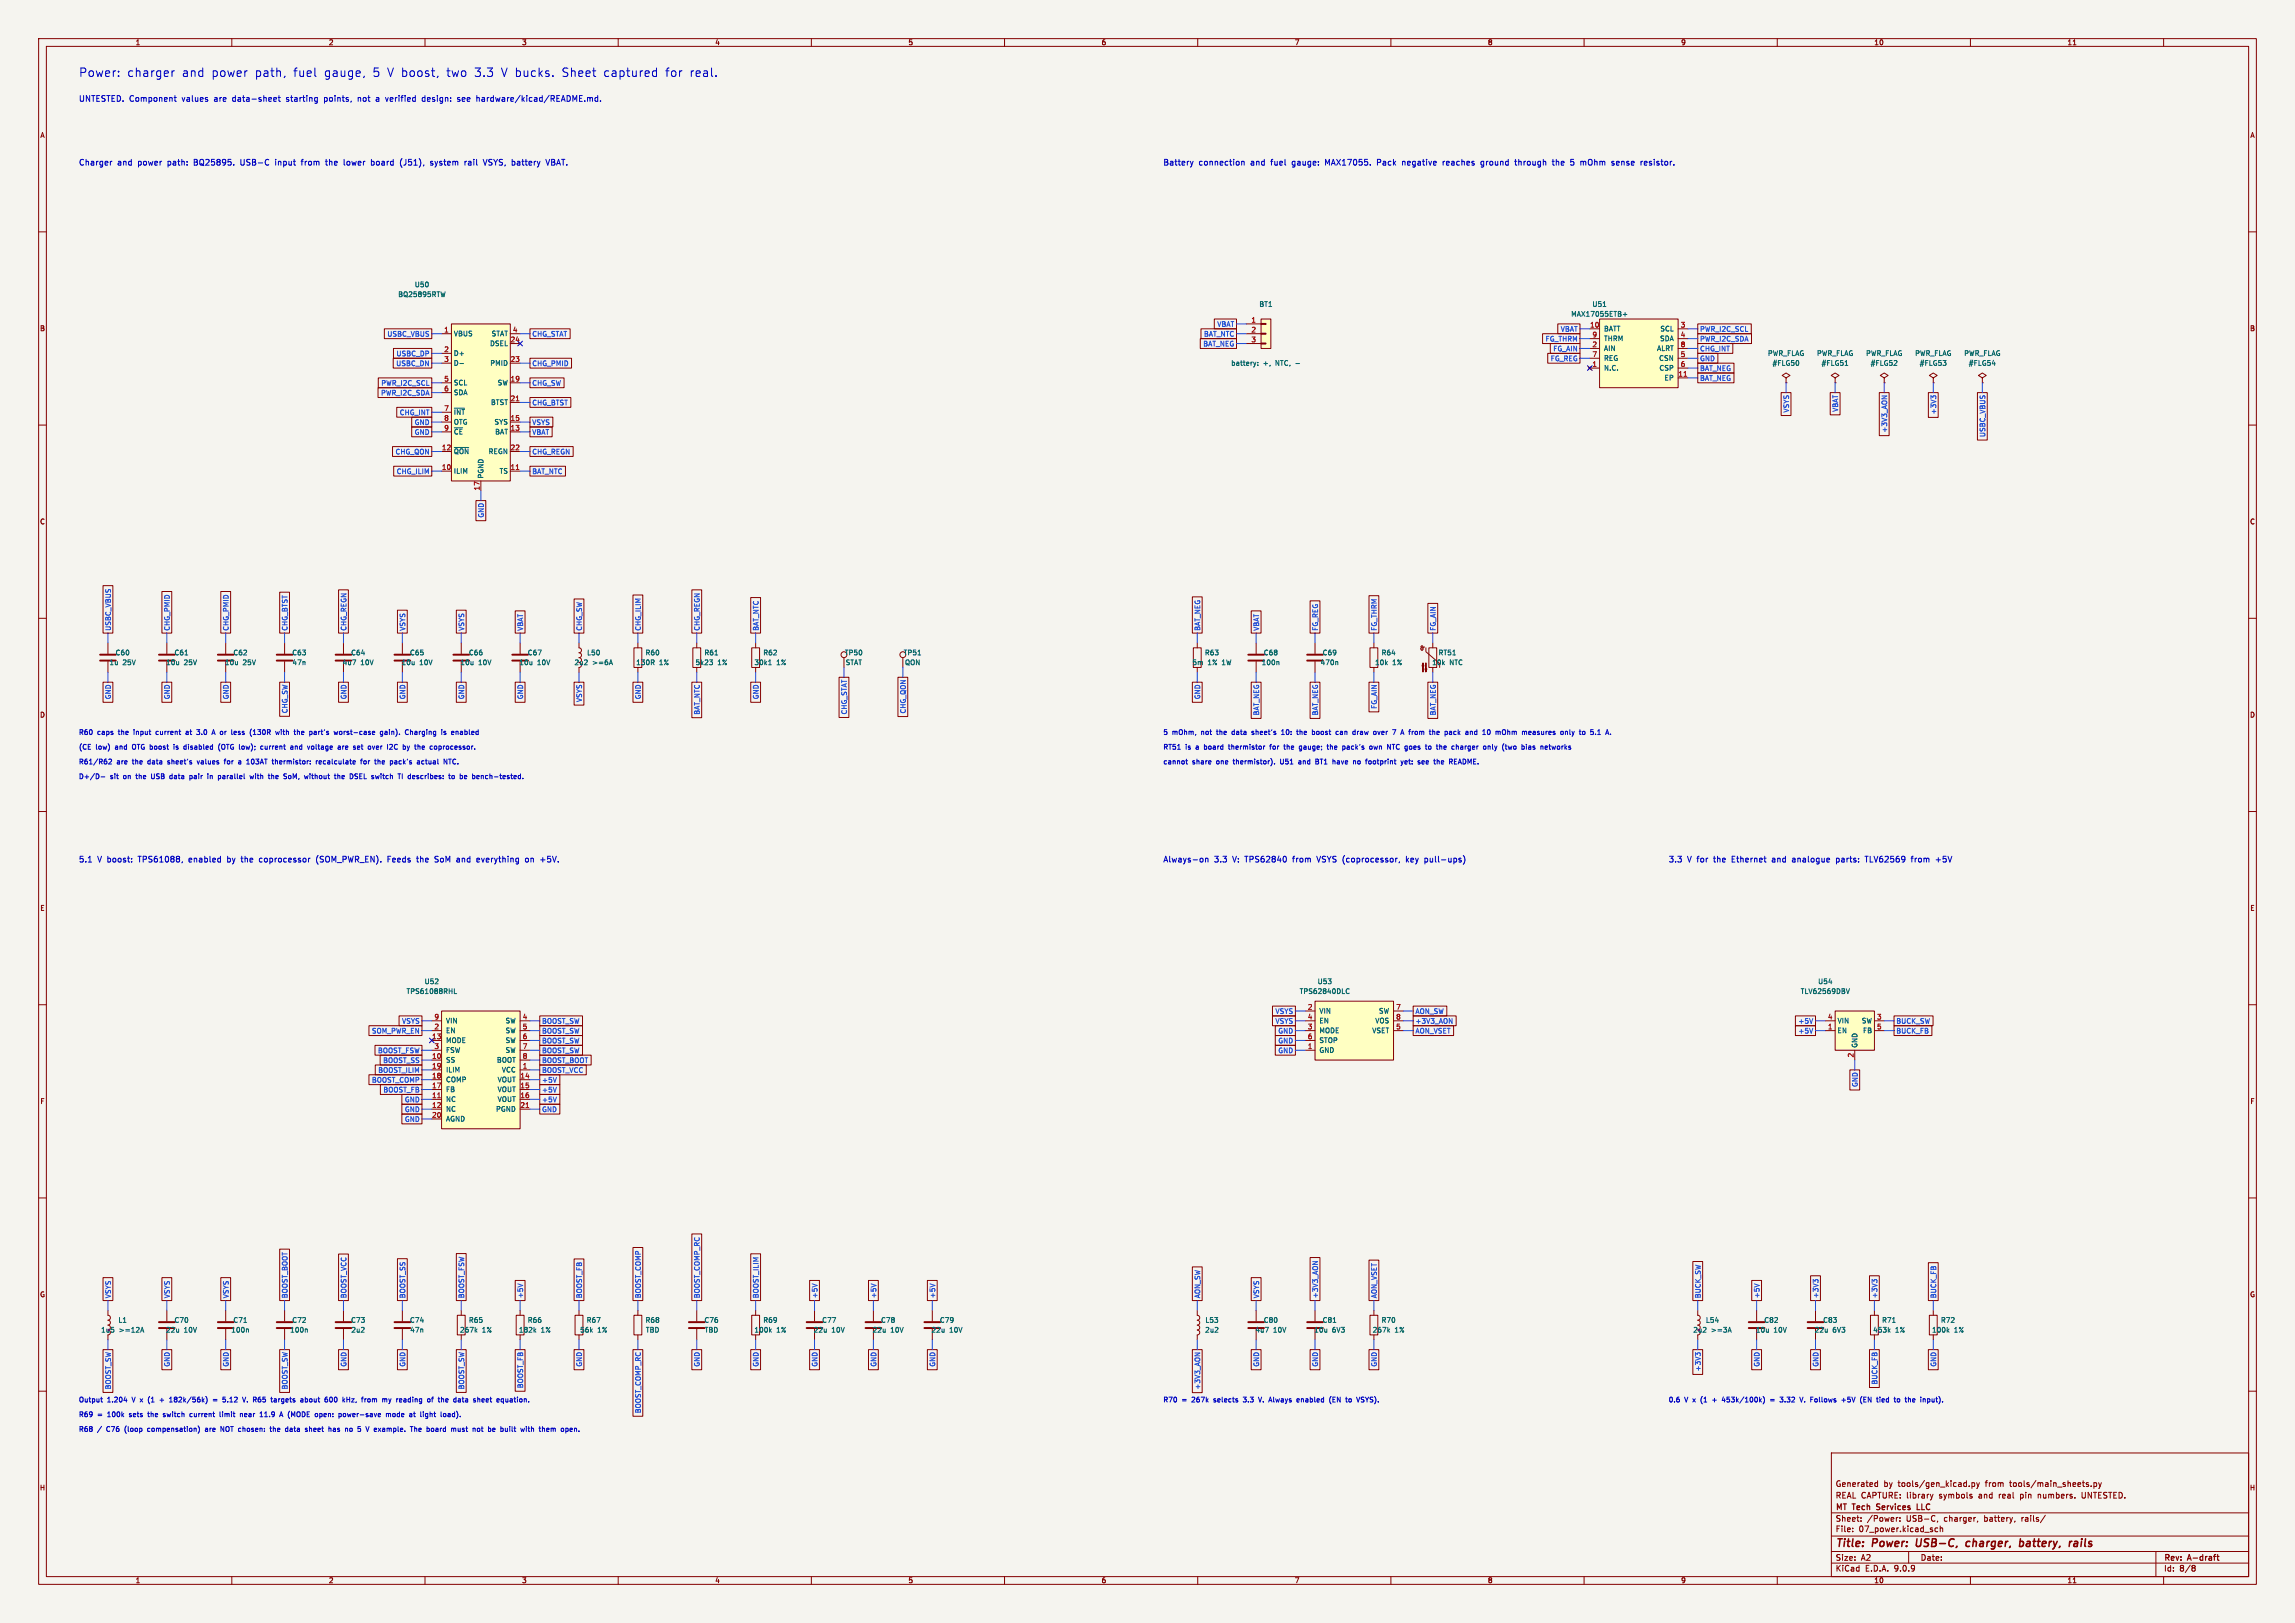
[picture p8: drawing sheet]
<svg xmlns="http://www.w3.org/2000/svg" width="594mm" height="420mm" viewBox="0 0 594 420" stroke-linecap="round" stroke-linejoin="round" font-family="sans-serif">
<defs><g id="words">
<g font-size="3.1" fill="#0000c2">
<text x="20.3" y="20.1">Power:</text>
<text x="32.8" y="20.1">charger</text>
<text x="47" y="20.1">and</text>
<text x="54.6" y="20.1">power</text>
<text x="65.9" y="20.1">path,</text>
<text x="75.8" y="20.1">fuel</text>
<text x="83.8" y="20.1">gauge,</text>
<text x="96.4" y="20.1">5 V boost,</text>
<text x="115.5" y="20.1">two</text>
<text x="122.8" y="20.1">3.3</text>
<text x="129.7" y="20.1">V bucks.</text>
<text x="145.4" y="20.1">Sheet</text>
<text x="156.2" y="20.1">captured</text>
<text x="172.3" y="20.1">for</text>
<text x="178.6" y="20.1">real.</text>
</g>
<g font-size="2.8" fill="#840000">
<text x="475" y="400.9">Title:</text>
<text x="484.7" y="400.9">Power:</text>
<text x="496.8" y="400.9">USB-C,</text>
<text x="510.5" y="400.9">charger,</text>
<text x="525.2" y="400.9">battery,</text>
<text x="538.8" y="400.9">rails</text>
</g>
<g font-size="2.1" fill="#0000c2">
<text x="20.3" y="26.4">UNTESTED. Component</text>
<text x="47.1" y="26.4">values</text>
<text x="55.6" y="26.4">are</text>
<text x="60.4" y="26.4">data-sheet</text>
<text x="74.5" y="26.4">starting</text>
<text x="84.5" y="26.4">points,</text>
<text x="93.3" y="26.4">not</text>
<text x="98.2" y="26.4">a</text>
<text x="100.9" y="26.4">verified</text>
<text x="110.5" y="26.4">design:</text>
<text x="119.8" y="26.4">see</text>
<text x="124.8" y="26.4">hardware/kicad/README.md.</text>
<text x="20.3" y="42.9">Charger</text>
<text x="30.3" y="42.9">and</text>
<text x="35.7" y="42.9">power</text>
<text x="43.5" y="42.9">path:</text>
<text x="50.4" y="42.9">BQ25895.</text>
<text x="62.7" y="42.9">USB-C</text>
<text x="71.8" y="42.9">input</text>
<text x="78.8" y="42.9">from</text>
<text x="85.2" y="42.9">the</text>
<text x="90" y="42.9">lower</text>
<text x="97.2" y="42.9">board</text>
<text x="104.9" y="42.9">(J51),</text>
<text x="112.9" y="42.9">system</text>
<text x="121.9" y="42.9">rail</text>
<text x="127" y="42.9">VSYS, battery</text>
<text x="143.5" y="42.9">VBAT.</text>
<text x="301" y="42.9">Battery</text>
<text x="310.2" y="42.9">connection</text>
<text x="323.7" y="42.9">and</text>
<text x="329.1" y="42.9">fuel</text>
<text x="334.7" y="42.9">gauge:</text>
<text x="343.4" y="42.9">MAX17055.</text>
<text x="357" y="42.9">Pack</text>
<text x="363.7" y="42.9">negative</text>
<text x="374.3" y="42.9">reaches</text>
<text x="384.3" y="42.9">ground</text>
<text x="393.3" y="42.9">through</text>
<text x="403.2" y="42.9">the</text>
<text x="408" y="42.9">5</text>
<text x="410.7" y="42.9">mOhm</text>
<text x="419" y="42.9">sense</text>
<text x="426.6" y="42.9">resistor.</text>
<text x="20.3" y="223.3">5.1</text>
<text x="25.2" y="223.3">V boost:</text>
<text x="35.9" y="223.3">TPS61088,</text>
<text x="49.2" y="223.3">enabled</text>
<text x="59.2" y="223.3">by</text>
<text x="63" y="223.3">the</text>
<text x="67.8" y="223.3">coprocessor</text>
<text x="82.7" y="223.3">(SOM_PWR_EN).</text>
<text x="101.4" y="223.3">Feeds</text>
<text x="109.1" y="223.3">the</text>
<text x="113.9" y="223.3">SoM</text>
<text x="119.7" y="223.3">and</text>
<text x="125.1" y="223.3">everything</text>
<text x="137.8" y="223.3">on</text>
<text x="141.8" y="223.3">+5V.</text>
<text x="301" y="223.3">Always-on</text>
<text x="314.2" y="223.3">3.3</text>
<text x="319.1" y="223.3">V: TPS62840</text>
<text x="334.9" y="223.3">from</text>
<text x="341.3" y="223.3">VSYS (coprocessor,</text>
<text x="364.7" y="223.3">key</text>
<text x="369.6" y="223.3">pull-ups)</text>
<text x="431.8" y="223.3">3.3</text>
<text x="436.7" y="223.3">V for</text>
<text x="443.7" y="223.3">the</text>
<text x="448.5" y="223.3">Ethernet</text>
<text x="459.1" y="223.3">and</text>
<text x="464.5" y="223.3">analogue</text>
<text x="476" y="223.3">parts:</text>
<text x="483.7" y="223.3">TLV62569</text>
<text x="495.8" y="223.3">from</text>
<text x="502.2" y="223.3">+5V</text>
</g>
<g font-size="2.1" fill="#840000">
<text x="475" y="388">REAL CAPTURE: library</text>
<text x="475" y="385">Generated</text>
<text x="487.5" y="385">by</text>
<text x="491.3" y="385">tools/gen_kicad.py</text>
<text x="502" y="388">symbols</text>
<text x="512.4" y="388">and</text>
<text x="514" y="385">from</text>
<text x="517.8" y="388">real</text>
<text x="520.5" y="385">tools/main_sheets.py</text>
<text x="523.4" y="388">pin</text>
<text x="528.2" y="388">numbers.</text>
<text x="539.7" y="388">UNTESTED.</text>
<text x="475" y="394">Sheet:</text>
<text x="475" y="391.2">MT</text>
<text x="479.6" y="391.2">Tech</text>
<text x="483.2" y="394">/Power:</text>
<text x="486.4" y="391.2">Services</text>
<text x="493.5" y="394">USB-C,</text>
<text x="497.4" y="391.2">LLC</text>
<text x="503.3" y="394">charger,</text>
<text x="513.8" y="394">battery,</text>
<text x="523.6" y="394">rails/</text>
<text x="475" y="396.7">File:</text>
<text x="481.1" y="396.7">07_power.kicad_sch</text>
<text x="475" y="406.9">KiCad</text>
<text x="475" y="404.1">Size:</text>
<text x="481.7" y="404.1">A2</text>
<text x="482.7" y="406.9">E.D.A.</text>
<text x="490.3" y="406.9">9.0.9</text>
<text x="497" y="404.1">Date:</text>
<text x="560" y="404.3">Rev:</text>
<text x="560" y="406.9">Id:</text>
<text x="564.1" y="406.9">8/8</text>
<text x="566.4" y="404.3">A-draft</text>
</g>
<g font-size="1.8" fill="#840000">
<text x="35" y="11.9">1</text>
<text x="85" y="11.9">2</text>
<text x="135" y="11.9">3</text>
<text x="185" y="11.9">4</text>
<text x="235" y="11.9">5</text>
<text x="285" y="11.9">6</text>
<text x="335" y="11.9">7</text>
<text x="385" y="11.9">8</text>
<text x="435" y="11.9">9</text>
<text x="485" y="11.9">10</text>
<text x="535" y="11.9">11</text>
<text x="10.3" y="35.9">A</text>
<text x="582.3" y="35.9">A</text>
<text x="10.3" y="85.9">B</text>
<text x="582.3" y="85.9">B</text>
<text x="10.3" y="135.9">C</text>
<text x="582.3" y="135.9">C</text>
<text x="10.3" y="185.9">D</text>
<text x="582.3" y="185.9">D</text>
<text x="10.3" y="235.9">E</text>
<text x="582.3" y="235.9">E</text>
<text x="10.3" y="285.9">F</text>
<text x="582.3" y="285.9">F</text>
<text x="10.3" y="335.9">G</text>
<text x="582.3" y="335.9">G</text>
<text x="10.2" y="385.9">H</text>
<text x="582.2" y="385.9">H</text>
<text x="35" y="409.9">1</text>
<text x="85" y="409.9">2</text>
<text x="135" y="409.9">3</text>
<text x="185" y="409.9">4</text>
<text x="235" y="409.9">5</text>
<text x="285" y="409.9">6</text>
<text x="335" y="409.9">7</text>
<text x="385" y="409.9">8</text>
<text x="435" y="409.9">9</text>
<text x="485" y="409.9">10</text>
<text x="535" y="409.9">11</text>
</g>
<g font-size="1.8" fill="#006464">
<text x="102.9" y="77.1">BQ25895RTW</text>
<text x="107.2" y="74.5">U50</text>
<text x="325.8" y="79.6">BT1</text>
<text x="406.5" y="82.1">MAX17055ETB+</text>
<text x="412" y="79.6">U51</text>
<text x="117.3" y="87.2">VBUS</text>
<text x="126.7" y="89.8">DSEL</text>
<text x="127.1" y="87.2">STAT</text>
<text x="415" y="86">BATT</text>
<text x="415" y="88.5">THRM</text>
<text x="429.6" y="88.5">SDA</text>
<text x="429.6" y="86">SCL</text>
<text x="117.3" y="92.3">D+</text>
<text x="117.3" y="94.8">D-</text>
<text x="126.8" y="94.8">PMID</text>
<text x="318.5" y="94.8">battery:</text>
<text x="326.9" y="94.8">+,</text>
<text x="330.3" y="94.8">NTC, -</text>
<text x="415" y="91">AIN</text>
<text x="415" y="93.6">REG</text>
<text x="428.8" y="91">ALRT</text>
<text x="429.3" y="93.6">CSN</text>
<text x="457.5" y="92.3">PWR_FLAG</text>
<text x="458.6" y="94.8">#FLG50</text>
<text x="470.2" y="92.3">PWR_FLAG</text>
<text x="471.3" y="94.8">#FLG51</text>
<text x="482.9" y="92.3">PWR_FLAG</text>
<text x="484" y="94.8">#FLG52</text>
<text x="495.6" y="92.3">PWR_FLAG</text>
<text x="496.7" y="94.8">#FLG53</text>
<text x="508.3" y="92.3">PWR_FLAG</text>
<text x="509.4" y="94.8">#FLG54</text>
<text x="117.3" y="99.9">SCL</text>
<text x="128.7" y="99.9">SW</text>
<text x="415" y="96.1">N.C.</text>
<text x="429.4" y="96.1">CSP</text>
<text x="430.7" y="98.7">EP</text>
<text x="117.3" y="102.5">SDA</text>
<text x="117.3" y="107.5">~{INT}</text>
<text x="127" y="105">BTST</text>
<text x="117.3" y="110.1">OTG</text>
<text x="117.3" y="112.6">~{CE}</text>
<text x="127.9" y="110.1">SYS</text>
<text x="128" y="112.6">BAT</text>
<text x="117.3" y="117.7">~{QON}</text>
<text x="126.3" y="117.7">REGN</text>
<text x="117.3" y="122.8">ILIM</text>
<text x="125.3" y="124" transform="rotate(-90 125.3 124)">PGND</text>
<text x="129.2" y="122.8">TS</text>
<text x="28.2" y="172.3">1u</text>
<text x="29.8" y="169.8">C60</text>
<text x="31.8" y="172.3">25V</text>
<text x="42.9" y="172.3">10u</text>
<text x="45" y="169.8">C61</text>
<text x="47.6" y="172.3">25V</text>
<text x="58.1" y="172.3">10u</text>
<text x="60.3" y="169.8">C62</text>
<text x="62.8" y="172.3">25V</text>
<text x="75.5" y="169.8">C63</text>
<text x="75.6" y="172.3">47n</text>
<text x="88.6" y="172.3">4u7</text>
<text x="90.8" y="169.8">C64</text>
<text x="93.3" y="172.3">10V</text>
<text x="103.8" y="172.3">10u</text>
<text x="106" y="169.8">C65</text>
<text x="108.6" y="172.3">10V</text>
<text x="119.1" y="172.3">10u</text>
<text x="121.2" y="169.8">C66</text>
<text x="123.8" y="172.3">10V</text>
<text x="134.3" y="172.3">10u</text>
<text x="136.5" y="169.8">C67</text>
<text x="139" y="172.3">10V</text>
<text x="148.6" y="172.3">2u2</text>
<text x="151.8" y="169.8">L50</text>
<text x="153.3" y="172.3">&gt;=6A</text>
<text x="164.5" y="172.3">130R</text>
<text x="167" y="169.8">R60</text>
<text x="170.6" y="172.3">1%</text>
<text x="179.9" y="172.3">5k23</text>
<text x="182.2" y="169.8">R61</text>
<text x="185.7" y="172.3">1%</text>
<text x="195.1" y="172.3">30k1</text>
<text x="197.4" y="169.8">R62</text>
<text x="201" y="172.3">1%</text>
<text x="218.6" y="169.8">TP50</text>
<text x="218.8" y="172.3">STAT</text>
<text x="233.8" y="169.8">TP51</text>
<text x="234.1" y="172.3">QON</text>
<text x="308.5" y="172.3">5m</text>
<text x="311.7" y="169.8">R63</text>
<text x="312.6" y="172.3">1%</text>
<text x="316.4" y="172.3">1W</text>
<text x="326.4" y="172.3">100n</text>
<text x="327" y="169.8">C68</text>
<text x="341.7" y="172.3">470n</text>
<text x="342.2" y="169.8">C69</text>
<text x="355.8" y="172.3">10k</text>
<text x="357.5" y="169.8">R64</text>
<text x="360.4" y="172.3">1%</text>
<text x="370.6" y="172.3">10k</text>
<text x="372.2" y="169.8">RT51</text>
<text x="375.2" y="172.3">NTC</text>
<text x="105.1" y="257.4">TPS61088RHL</text>
<text x="109.8" y="254.9">U52</text>
<text x="336.3" y="257.4">TPS62840DLC</text>
<text x="340.9" y="254.9">U53</text>
<text x="466" y="257.4">TLV62569DBV</text>
<text x="470.5" y="254.9">U54</text>
<text x="341.4" y="262.5">VIN</text>
<text x="356.8" y="262.5">SW</text>
<text x="115.3" y="265">VIN</text>
<text x="115.3" y="267.6">EN</text>
<text x="130.7" y="265">SW</text>
<text x="130.7" y="267.6">SW</text>
<text x="341.4" y="265">EN</text>
<text x="341.4" y="267.6">MODE</text>
<text x="355" y="267.6">VSET</text>
<text x="355.8" y="265">VOS</text>
<text x="475.5" y="265">VIN</text>
<text x="475.5" y="267.6">EN</text>
<text x="481.8" y="265">SW</text>
<text x="482.1" y="267.6">FB</text>
<text x="115.3" y="270.1">MODE</text>
<text x="115.3" y="272.6">FSW</text>
<text x="115.3" y="275.2">SS</text>
<text x="128.5" y="275.2">BOOT</text>
<text x="130.7" y="270.1">SW</text>
<text x="130.7" y="272.6">SW</text>
<text x="341.4" y="270.1">STOP</text>
<text x="341.4" y="272.6">GND</text>
<text x="480.9" y="271.3" transform="rotate(-90 480.9 271.3)">GND</text>
<text x="115.3" y="277.7">ILIM</text>
<text x="115.3" y="280.3">COMP</text>
<text x="128.7" y="280.3">VOUT</text>
<text x="129.8" y="277.7">VCC</text>
<text x="115.3" y="282.8">FB</text>
<text x="115.3" y="285.3">NC</text>
<text x="115.3" y="287.9">NC</text>
<text x="128.3" y="287.9">PGND</text>
<text x="128.7" y="282.8">VOUT</text>
<text x="128.7" y="285.3">VOUT</text>
<text x="115.3" y="290.4">AGND</text>
<text x="26.1" y="345">1u5</text>
<text x="30.5" y="342.5">L1</text>
<text x="30.8" y="345">&gt;=12A</text>
<text x="42.9" y="345">22u</text>
<text x="45" y="342.5">C70</text>
<text x="47.6" y="345">10V</text>
<text x="59.7" y="345">100n</text>
<text x="60.3" y="342.5">C71</text>
<text x="75" y="345">100n</text>
<text x="75.5" y="342.5">C72</text>
<text x="90.8" y="342.5">C73</text>
<text x="90.8" y="345">2u2</text>
<text x="106" y="342.5">C74</text>
<text x="106.1" y="345">47n</text>
<text x="118.9" y="345">267k</text>
<text x="121.2" y="342.5">R65</text>
<text x="124.8" y="345">1%</text>
<text x="134.2" y="345">182k</text>
<text x="136.5" y="342.5">R66</text>
<text x="140" y="345">1%</text>
<text x="150" y="345">56k</text>
<text x="151.7" y="342.5">R67</text>
<text x="154.6" y="345">1%</text>
<text x="167" y="342.5">R68</text>
<text x="167.1" y="345">TBD</text>
<text x="182.2" y="342.5">C76</text>
<text x="182.3" y="345">TBD</text>
<text x="195.1" y="345">100k</text>
<text x="197.4" y="342.5">R69</text>
<text x="201" y="345">1%</text>
<text x="210.5" y="345">22u</text>
<text x="212.7" y="342.5">C77</text>
<text x="215.2" y="345">10V</text>
<text x="225.7" y="345">22u</text>
<text x="227.9" y="342.5">C78</text>
<text x="230.5" y="345">10V</text>
<text x="241" y="345">22u</text>
<text x="243.2" y="342.5">C79</text>
<text x="245.7" y="345">10V</text>
<text x="311.8" y="345">2u2</text>
<text x="311.9" y="342.5">L53</text>
<text x="324.8" y="345">4u7</text>
<text x="327" y="342.5">C80</text>
<text x="329.5" y="345">10V</text>
<text x="340" y="345">10u</text>
<text x="342.2" y="342.5">C81</text>
<text x="344.8" y="345">6V3</text>
<text x="355.2" y="345">267k</text>
<text x="357.5" y="342.5">R70</text>
<text x="361" y="345">1%</text>
<text x="438.1" y="345">2u2</text>
<text x="441.4" y="342.5">L54</text>
<text x="442.9" y="345">&gt;=3A</text>
<text x="454.3" y="345">10u</text>
<text x="456.5" y="342.5">C82</text>
<text x="459.1" y="345">10V</text>
<text x="469.6" y="345">22u</text>
<text x="471.8" y="342.5">C83</text>
<text x="474.3" y="345">6V3</text>
<text x="484.7" y="345">453k</text>
<text x="487" y="342.5">R71</text>
<text x="490.5" y="345">1%</text>
<text x="499.9" y="345">100k</text>
<text x="502.2" y="342.5">R72</text>
<text x="505.8" y="345">1%</text>
</g>
<g font-size="1.8" fill="#a90000">
<text x="323.8" y="83.6">1</text>
<text x="114.9" y="86.1">1</text>
<text x="132" y="88.6">24</text>
<text x="132.6" y="86.1">4</text>
<text x="323.8" y="86.1">2</text>
<text x="323.8" y="88.6">3</text>
<text x="411.4" y="84.8">10</text>
<text x="412" y="87.4">9</text>
<text x="412" y="89.9">2</text>
<text x="434.9" y="84.8">3</text>
<text x="434.9" y="87.4">4</text>
<text x="434.9" y="89.9">8</text>
<text x="114.9" y="91.2">2</text>
<text x="114.9" y="93.7">3</text>
<text x="132" y="93.7">23</text>
<text x="412" y="92.5">7</text>
<text x="412" y="95">1</text>
<text x="434.9" y="92.5">5</text>
<text x="434.9" y="95">6</text>
<text x="114.9" y="98.8">5</text>
<text x="114.9" y="101.3">6</text>
<text x="132" y="98.8">19</text>
<text x="434.3" y="97.5">11</text>
<text x="114.9" y="106.4">7</text>
<text x="132" y="103.9">21</text>
<text x="114.9" y="109">8</text>
<text x="114.9" y="111.5">9</text>
<text x="132" y="109">15</text>
<text x="132" y="111.5">13</text>
<text x="114.3" y="116.6">12</text>
<text x="132" y="116.6">22</text>
<text x="114.3" y="121.7">10</text>
<text x="132" y="121.7">11</text>
<text x="124.2" y="127" transform="rotate(-90 124.2 127)">17</text>
<text x="112.3" y="263.9">9</text>
<text x="135.2" y="263.9">4</text>
<text x="338.4" y="261.4">2</text>
<text x="338.4" y="263.9">4</text>
<text x="361.2" y="261.4">7</text>
<text x="361.2" y="263.9">8</text>
<text x="473" y="263.9">4</text>
<text x="485.7" y="263.9">3</text>
<text x="111.7" y="269">13</text>
<text x="112.3" y="266.4">2</text>
<text x="135.2" y="266.4">5</text>
<text x="135.2" y="269">6</text>
<text x="338.4" y="266.4">3</text>
<text x="338.4" y="269">6</text>
<text x="361.2" y="266.4">5</text>
<text x="473" y="266.4">1</text>
<text x="485.7" y="266.4">5</text>
<text x="111.7" y="274.1">10</text>
<text x="112.3" y="271.5">3</text>
<text x="135.2" y="271.5">7</text>
<text x="135.2" y="274.1">8</text>
<text x="338.4" y="271.5">1</text>
<text x="479.8" y="273.8" transform="rotate(-90 479.8 273.8)">2</text>
<text x="111.7" y="276.6">19</text>
<text x="111.7" y="279.1">18</text>
<text x="111.7" y="281.7">17</text>
<text x="134.6" y="279.1">14</text>
<text x="134.6" y="281.7">15</text>
<text x="135.2" y="276.6">1</text>
<text x="111.7" y="284.2">11</text>
<text x="111.7" y="286.8">12</text>
<text x="134.6" y="284.2">16</text>
<text x="134.6" y="286.8">21</text>
<text x="111.7" y="289.3">20</text>
</g>
<g font-size="1.8" fill="#1d4ed8">
<text x="100.1" y="87.3">USBC_VBUS</text>
<text x="137.6" y="87.3">CHG_STAT</text>
<text x="311.3" y="89.9">BAT_NEG</text>
<text x="311.5" y="87.3">BAT_NTC</text>
<text x="314.9" y="84.8">VBAT</text>
<text x="399.9" y="88.6">FG_THRM</text>
<text x="403.8" y="86">VBAT</text>
<text x="439.9" y="88.6">PWR_I2C_SDA</text>
<text x="439.9" y="86">PWR_I2C_SCL</text>
<text x="102.4" y="94.9">USBC_DN</text>
<text x="102.5" y="92.4">USBC_DP</text>
<text x="137.6" y="94.9">CHG_PMID</text>
<text x="401.2" y="93.7">FG_REG</text>
<text x="401.9" y="91.1">FG_AIN</text>
<text x="439.9" y="93.7">GND</text>
<text x="439.9" y="91.1">CHG_INT</text>
<text x="98.6" y="100">PWR_I2C_SCL</text>
<text x="137.6" y="100">CHG_SW</text>
<text x="439.9" y="98.7">BAT_NEG</text>
<text x="439.9" y="96.2">BAT_NEG</text>
<text x="98.5" y="102.6">PWR_I2C_SDA</text>
<text x="103.3" y="107.6">CHG_INT</text>
<text x="137.6" y="105.1">CHG_BTST</text>
<text x="463.2" y="106.9" transform="rotate(-90 463.2 106.9)">VSYS</text>
<text x="475.9" y="106.7" transform="rotate(-90 475.9 106.7)">VBAT</text>
<text x="501.3" y="107.4" transform="rotate(-90 501.3 107.4)">+3V3</text>
<text x="107.2" y="110.2">GND</text>
<text x="107.2" y="112.7">GND</text>
<text x="137.6" y="110.2">VSYS</text>
<text x="137.6" y="112.7">VBAT</text>
<text x="488.6" y="112.1" transform="rotate(-90 488.6 112.1)">+3V3_AON</text>
<text x="514" y="113.2" transform="rotate(-90 514 113.2)">USBC_VBUS</text>
<text x="102.3" y="117.8">CHG_QON</text>
<text x="137.6" y="117.8">CHG_REGN</text>
<text x="102.6" y="122.9">CHG_ILIM</text>
<text x="137.6" y="122.9">BAT_NTC</text>
<text x="125.4" y="134.1" transform="rotate(-90 125.4 134.1)">GND</text>
<text x="28.9" y="163.4" transform="rotate(-90 28.9 163.4)">USBC_VBUS</text>
<text x="44.1" y="163.4" transform="rotate(-90 44.1 163.4)">CHG_PMID</text>
<text x="59.4" y="163.4" transform="rotate(-90 59.4 163.4)">CHG_PMID</text>
<text x="74.6" y="163.4" transform="rotate(-90 74.6 163.4)">CHG_BTST</text>
<text x="89.9" y="163.4" transform="rotate(-90 89.9 163.4)">CHG_REGN</text>
<text x="105.1" y="163.4" transform="rotate(-90 105.1 163.4)">VSYS</text>
<text x="120.3" y="163.4" transform="rotate(-90 120.3 163.4)">VSYS</text>
<text x="135.6" y="163.4" transform="rotate(-90 135.6 163.4)">VBAT</text>
<text x="150.8" y="163.4" transform="rotate(-90 150.8 163.4)">CHG_SW</text>
<text x="166.1" y="163.4" transform="rotate(-90 166.1 163.4)">CHG_ILIM</text>
<text x="181.3" y="163.4" transform="rotate(-90 181.3 163.4)">CHG_REGN</text>
<text x="196.5" y="163.4" transform="rotate(-90 196.5 163.4)">BAT_NTC</text>
<text x="310.8" y="163.4" transform="rotate(-90 310.8 163.4)">BAT_NEG</text>
<text x="326.1" y="163.4" transform="rotate(-90 326.1 163.4)">VBAT</text>
<text x="341.3" y="163.4" transform="rotate(-90 341.3 163.4)">FG_REG</text>
<text x="356.6" y="163.4" transform="rotate(-90 356.6 163.4)">FG_THRM</text>
<text x="371.8" y="163.4" transform="rotate(-90 371.8 163.4)">FG_AIN</text>
<text x="28.9" y="181.1" transform="rotate(-90 28.9 181.1)">GND</text>
<text x="44.1" y="181.1" transform="rotate(-90 44.1 181.1)">GND</text>
<text x="59.4" y="181.1" transform="rotate(-90 59.4 181.1)">GND</text>
<text x="74.6" y="184.7" transform="rotate(-90 74.6 184.7)">CHG_SW</text>
<text x="89.9" y="181.1" transform="rotate(-90 89.9 181.1)">GND</text>
<text x="105.1" y="181.1" transform="rotate(-90 105.1 181.1)">GND</text>
<text x="120.3" y="181.1" transform="rotate(-90 120.3 181.1)">GND</text>
<text x="135.6" y="181.1" transform="rotate(-90 135.6 181.1)">GND</text>
<text x="150.8" y="181.8" transform="rotate(-90 150.8 181.8)">VSYS</text>
<text x="166.1" y="181.1" transform="rotate(-90 166.1 181.1)">GND</text>
<text x="181.3" y="185.1" transform="rotate(-90 181.3 185.1)">BAT_NTC</text>
<text x="196.5" y="181.1" transform="rotate(-90 196.5 181.1)">GND</text>
<text x="219.4" y="185" transform="rotate(-90 219.4 185)">CHG_STAT</text>
<text x="234.6" y="184.8" transform="rotate(-90 234.6 184.8)">CHG_QON</text>
<text x="310.8" y="181.1" transform="rotate(-90 310.8 181.1)">GND</text>
<text x="326.1" y="185.3" transform="rotate(-90 326.1 185.3)">BAT_NEG</text>
<text x="341.3" y="185.3" transform="rotate(-90 341.3 185.3)">BAT_NEG</text>
<text x="356.6" y="183.6" transform="rotate(-90 356.6 183.6)">FG_AIN</text>
<text x="371.8" y="185.3" transform="rotate(-90 371.8 185.3)">BAT_NEG</text>
<text x="330" y="262.6">VSYS</text>
<text x="366.2" y="262.6">AON_SW</text>
<text x="96.1" y="267.7">SOM_PWR_EN</text>
<text x="103.9" y="265.1">VSYS</text>
<text x="140.2" y="265.1">BOOST_SW</text>
<text x="140.2" y="267.7">BOOST_SW</text>
<text x="330" y="265.1">VSYS</text>
<text x="330.7" y="267.7">GND</text>
<text x="366.2" y="265.1">+3V3_AON</text>
<text x="366.2" y="267.7">AON_VSET</text>
<text x="465.3" y="267.7">+5V</text>
<text x="465.3" y="265.1">+5V</text>
<text x="490.7" y="265.1">BUCK_SW</text>
<text x="490.7" y="267.7">BUCK_FB</text>
<text x="97.7" y="272.7">BOOST_FSW</text>
<text x="99" y="275.3">BOOST_SS</text>
<text x="140.2" y="270.2">BOOST_SW</text>
<text x="140.2" y="272.7">BOOST_SW</text>
<text x="140.2" y="275.3">BOOST_BOOT</text>
<text x="330.7" y="270.2">GND</text>
<text x="330.7" y="272.7">GND</text>
<text x="96.1" y="280.4">BOOST_COMP</text>
<text x="97.8" y="277.8">BOOST_ILIM</text>
<text x="140.2" y="277.8">BOOST_VCC</text>
<text x="140.2" y="280.4">+5V</text>
<text x="481" y="281.4" transform="rotate(-90 481 281.4)">GND</text>
<text x="99.1" y="282.9">BOOST_FB</text>
<text x="104.7" y="285.4">GND</text>
<text x="104.7" y="288">GND</text>
<text x="140.2" y="285.4">+5V</text>
<text x="140.2" y="282.9">+5V</text>
<text x="140.2" y="288">GND</text>
<text x="104.7" y="290.5">GND</text>
<text x="28.9" y="336.1" transform="rotate(-90 28.9 336.1)">VSYS</text>
<text x="44.1" y="336.1" transform="rotate(-90 44.1 336.1)">VSYS</text>
<text x="59.4" y="336.1" transform="rotate(-90 59.4 336.1)">VSYS</text>
<text x="74.6" y="336.1" transform="rotate(-90 74.6 336.1)">BOOST_BOOT</text>
<text x="89.9" y="336.1" transform="rotate(-90 89.9 336.1)">BOOST_VCC</text>
<text x="105.1" y="336.1" transform="rotate(-90 105.1 336.1)">BOOST_SS</text>
<text x="120.3" y="336.1" transform="rotate(-90 120.3 336.1)">BOOST_FSW</text>
<text x="135.6" y="336.1" transform="rotate(-90 135.6 336.1)">+5V</text>
<text x="150.8" y="336.1" transform="rotate(-90 150.8 336.1)">BOOST_FB</text>
<text x="166.1" y="336.1" transform="rotate(-90 166.1 336.1)">BOOST_COMP</text>
<text x="181.3" y="336.1" transform="rotate(-90 181.3 336.1)">BOOST_COMP_RC</text>
<text x="196.5" y="336.1" transform="rotate(-90 196.5 336.1)">BOOST_ILIM</text>
<text x="211.8" y="336.1" transform="rotate(-90 211.8 336.1)">+5V</text>
<text x="227" y="336.1" transform="rotate(-90 227 336.1)">+5V</text>
<text x="242.3" y="336.1" transform="rotate(-90 242.3 336.1)">+5V</text>
<text x="310.8" y="336.1" transform="rotate(-90 310.8 336.1)">AON_SW</text>
<text x="326.1" y="336.1" transform="rotate(-90 326.1 336.1)">VSYS</text>
<text x="341.3" y="336.1" transform="rotate(-90 341.3 336.1)">+3V3_AON</text>
<text x="356.6" y="336.1" transform="rotate(-90 356.6 336.1)">AON_VSET</text>
<text x="440.4" y="336.1" transform="rotate(-90 440.4 336.1)">BUCK_SW</text>
<text x="455.6" y="336.1" transform="rotate(-90 455.6 336.1)">+5V</text>
<text x="470.9" y="336.1" transform="rotate(-90 470.9 336.1)">+3V3</text>
<text x="486.1" y="336.1" transform="rotate(-90 486.1 336.1)">+3V3</text>
<text x="501.3" y="336.1" transform="rotate(-90 501.3 336.1)">BUCK_FB</text>
<text x="44.1" y="353.8" transform="rotate(-90 44.1 353.8)">GND</text>
<text x="59.4" y="353.8" transform="rotate(-90 59.4 353.8)">GND</text>
<text x="89.9" y="353.8" transform="rotate(-90 89.9 353.8)">GND</text>
<text x="105.1" y="353.8" transform="rotate(-90 105.1 353.8)">GND</text>
<text x="150.8" y="353.8" transform="rotate(-90 150.8 353.8)">GND</text>
<text x="181.3" y="353.8" transform="rotate(-90 181.3 353.8)">GND</text>
<text x="196.5" y="353.8" transform="rotate(-90 196.5 353.8)">GND</text>
<text x="211.8" y="353.8" transform="rotate(-90 211.8 353.8)">GND</text>
<text x="227" y="353.8" transform="rotate(-90 227 353.8)">GND</text>
<text x="242.3" y="353.8" transform="rotate(-90 242.3 353.8)">GND</text>
<text x="326.1" y="353.8" transform="rotate(-90 326.1 353.8)">GND</text>
<text x="341.3" y="353.8" transform="rotate(-90 341.3 353.8)">GND</text>
<text x="356.6" y="353.8" transform="rotate(-90 356.6 353.8)">GND</text>
<text x="455.6" y="353.8" transform="rotate(-90 455.6 353.8)">GND</text>
<text x="470.9" y="353.8" transform="rotate(-90 470.9 353.8)">GND</text>
<text x="501.3" y="353.8" transform="rotate(-90 501.3 353.8)">GND</text>
<text x="28.9" y="359.7" transform="rotate(-90 28.9 359.7)">BOOST_SW</text>
<text x="74.6" y="359.7" transform="rotate(-90 74.6 359.7)">BOOST_SW</text>
<text x="120.3" y="359.7" transform="rotate(-90 120.3 359.7)">BOOST_SW</text>
<text x="135.6" y="359.4" transform="rotate(-90 135.6 359.4)">BOOST_FB</text>
<text x="310.8" y="359.7" transform="rotate(-90 310.8 359.7)">+3V3_AON</text>
<text x="440.4" y="355" transform="rotate(-90 440.4 355)">+3V3</text>
<text x="486.1" y="358.4" transform="rotate(-90 486.1 358.4)">BUCK_FB</text>
<text x="166.1" y="365.8" transform="rotate(-90 166.1 365.8)">BOOST_COMP_RC</text>
</g>
<g font-size="1.8" fill="#0000c2">
<text x="20.3" y="190.3">R60</text>
<text x="25.2" y="190.3">caps</text>
<text x="30.8" y="190.3">the</text>
<text x="34.9" y="190.3">input</text>
<text x="40.8" y="190.3">current</text>
<text x="48.8" y="190.3">at</text>
<text x="51.8" y="190.3">3.0</text>
<text x="56" y="190.3">A or</text>
<text x="61.4" y="190.3">less</text>
<text x="66.4" y="190.3">(130R</text>
<text x="73.3" y="190.3">with</text>
<text x="78.3" y="190.3">the</text>
<text x="82.4" y="190.3">part's</text>
<text x="89" y="190.3">worst-case</text>
<text x="101.1" y="190.3">gain).</text>
<text x="107.8" y="190.3">Charging</text>
<text x="117.4" y="190.3">is</text>
<text x="120.2" y="190.3">enabled</text>
<text x="301" y="190.3">5</text>
<text x="303.4" y="190.3">mOhm,</text>
<text x="311" y="190.3">not</text>
<text x="315.2" y="190.3">the</text>
<text x="319.3" y="190.3">data</text>
<text x="324.7" y="190.3">sheet's</text>
<text x="332.6" y="190.3">10:</text>
<text x="336.8" y="190.3">the</text>
<text x="340.9" y="190.3">boost</text>
<text x="347.3" y="190.3">can</text>
<text x="351.8" y="190.3">draw</text>
<text x="357.4" y="190.3">over</text>
<text x="362.6" y="190.3">7</text>
<text x="365" y="190.3">A from</text>
<text x="372.7" y="190.3">the</text>
<text x="376.9" y="190.3">pack</text>
<text x="382.5" y="190.3">and</text>
<text x="387.1" y="190.3">10</text>
<text x="390.7" y="190.3">mOhm</text>
<text x="397.7" y="190.3">measures</text>
<text x="407.9" y="190.3">only</text>
<text x="413" y="190.3">to</text>
<text x="416" y="190.3">5.1</text>
<text x="20.3" y="197.9">R61/R62</text>
<text x="20.3" y="194.1">(CE</text>
<text x="24.8" y="194.1">low)</text>
<text x="29.9" y="194.1">and</text>
<text x="30.2" y="197.9">are</text>
<text x="34.4" y="197.9">the</text>
<text x="34.5" y="194.1">OTG boost</text>
<text x="38.5" y="197.9">data</text>
<text x="43.9" y="197.9">sheet's</text>
<text x="45.6" y="194.1">is</text>
<text x="48.5" y="194.1">disabled</text>
<text x="51.8" y="197.9">values</text>
<text x="57.6" y="194.1">(OTG low);</text>
<text x="59" y="197.9">for</text>
<text x="62.8" y="197.9">a</text>
<text x="65.1" y="197.9">103AT</text>
<text x="69" y="194.1">current</text>
<text x="72" y="197.9">thermistor:</text>
<text x="76.9" y="194.1">and</text>
<text x="81.5" y="194.1">voltage</text>
<text x="83.5" y="197.9">recalculate</text>
<text x="89.6" y="194.1">are</text>
<text x="93.8" y="194.1">set</text>
<text x="95.3" y="197.9">for</text>
<text x="97.8" y="194.1">over</text>
<text x="99.1" y="197.9">the</text>
<text x="103" y="194.1">I2C</text>
<text x="103.3" y="197.9">pack's</text>
<text x="107.2" y="194.1">by</text>
<text x="110.5" y="197.9">actual</text>
<text x="110.5" y="194.1">the</text>
<text x="114.6" y="194.1">coprocessor.</text>
<text x="117.6" y="197.9">NTC.</text>
<text x="301" y="197.9">cannot</text>
<text x="301" y="194.1">RT51</text>
<text x="306.8" y="194.1">is</text>
<text x="308.6" y="197.9">share</text>
<text x="309.6" y="194.1">a</text>
<text x="311.9" y="194.1">board</text>
<text x="314.9" y="197.9">one</text>
<text x="318.5" y="194.1">thermistor</text>
<text x="319.5" y="197.9">thermistor).</text>
<text x="329.4" y="194.1">for</text>
<text x="331.9" y="197.9">U51</text>
<text x="333.2" y="194.1">the</text>
<text x="336.8" y="197.9">and</text>
<text x="337.4" y="194.1">gauge;</text>
<text x="341.4" y="197.9">BT1</text>
<text x="344.8" y="194.1">the</text>
<text x="346" y="197.9">have</text>
<text x="349" y="194.1">pack's</text>
<text x="351.5" y="197.9">no</text>
<text x="355" y="197.9">footprint</text>
<text x="356.2" y="194.1">own</text>
<text x="361" y="194.1">NTC goes</text>
<text x="364.3" y="197.9">yet:</text>
<text x="368.9" y="197.9">see</text>
<text x="371.3" y="194.1">to</text>
<text x="373.3" y="197.9">the</text>
<text x="374.3" y="194.1">the</text>
<text x="377.4" y="197.9">README.</text>
<text x="378.5" y="194.1">charger</text>
<text x="386.9" y="194.1">only</text>
<text x="392" y="194.1">(two</text>
<text x="397.2" y="194.1">bias</text>
<text x="402.3" y="194.1">networks</text>
<text x="20.3" y="201.7">D+/D-</text>
<text x="28.5" y="201.7">sit</text>
<text x="32" y="201.7">on</text>
<text x="35.5" y="201.7">the</text>
<text x="39.6" y="201.7">USB</text>
<text x="44.6" y="201.7">data</text>
<text x="50" y="201.7">pair</text>
<text x="54.8" y="201.7">in</text>
<text x="57.7" y="201.7">parallel</text>
<text x="66.2" y="201.7">with</text>
<text x="71.2" y="201.7">the</text>
<text x="75.4" y="201.7">SoM,</text>
<text x="80.9" y="201.7">without</text>
<text x="88.9" y="201.7">the</text>
<text x="93.1" y="201.7">DSEL switch</text>
<text x="106" y="201.7">TI describes:</text>
<text x="119.5" y="201.7">to</text>
<text x="122.6" y="201.7">be</text>
<text x="126" y="201.7">bench-tested.</text>
<text x="20.3" y="363">Output</text>
<text x="27.7" y="363">1.204</text>
<text x="34.3" y="363">V x</text>
<text x="38.8" y="363">(1</text>
<text x="42" y="363">+</text>
<text x="44.8" y="363">182k/56k)</text>
<text x="56.2" y="363">=</text>
<text x="59" y="363">5.12</text>
<text x="64.4" y="363">V. R65</text>
<text x="72.1" y="363">targets</text>
<text x="79.9" y="363">about</text>
<text x="86.4" y="363">600</text>
<text x="91.2" y="363">kHz,</text>
<text x="96.4" y="363">from</text>
<text x="101.9" y="363">my</text>
<text x="105.7" y="363">reading</text>
<text x="114" y="363">of</text>
<text x="117" y="363">the</text>
<text x="121.1" y="363">data</text>
<text x="126.5" y="363">sheet</text>
<text x="132.7" y="363">equation.</text>
<text x="301" y="363">R70</text>
<text x="305.8" y="363">=</text>
<text x="308.6" y="363">267k</text>
<text x="314.4" y="363">selects</text>
<text x="322.3" y="363">3.3</text>
<text x="326.5" y="363">V. Always</text>
<text x="336.8" y="363">enabled</text>
<text x="345.4" y="363">(EN</text>
<text x="349.9" y="363">to</text>
<text x="352.9" y="363">VSYS).</text>
<text x="431.8" y="363">0.6</text>
<text x="436" y="363">V x</text>
<text x="440.5" y="363">(1</text>
<text x="443.7" y="363">+</text>
<text x="446.4" y="363">453k/100k)</text>
<text x="461.8" y="363">3.32</text>
<text x="467.2" y="363">V. Follows</text>
<text x="478.3" y="363">+5V</text>
<text x="483.4" y="363">(EN</text>
<text x="487.9" y="363">tied</text>
<text x="492.6" y="363">to</text>
<text x="495.7" y="363">the</text>
<text x="499.8" y="363">input).</text>
<text x="20.3" y="366.8">R69</text>
<text x="20.3" y="370.6">R68</text>
<text x="25.2" y="366.8">=</text>
<text x="25.2" y="370.6">/</text>
<text x="27.7" y="370.6">C76</text>
<text x="27.9" y="366.8">100k</text>
<text x="32.5" y="370.6">(loop</text>
<text x="33.8" y="366.8">sets</text>
<text x="38.7" y="370.6">compensation)</text>
<text x="38.8" y="366.8">the</text>
<text x="42.9" y="366.8">switch</text>
<text x="50" y="366.8">current</text>
<text x="53.8" y="370.6">are</text>
<text x="58" y="366.8">limit</text>
<text x="58" y="370.6">NOT chosen:</text>
<text x="63.4" y="366.8">near</text>
<text x="68.8" y="366.8">11.9</text>
<text x="71.2" y="370.6">the</text>
<text x="74.2" y="366.8">A (MODE</text>
<text x="75.4" y="370.6">data</text>
<text x="80.7" y="370.6">sheet</text>
<text x="83.7" y="366.8">open:</text>
<text x="87" y="370.6">has</text>
<text x="90" y="366.8">power-save</text>
<text x="91.5" y="370.6">no</text>
<text x="94.9" y="370.6">5</text>
<text x="97.3" y="370.6">V example.</text>
<text x="102.4" y="366.8">mode</text>
<text x="108.7" y="366.8">at</text>
<text x="109.2" y="370.6">The</text>
<text x="111.7" y="366.8">light</text>
<text x="113.6" y="370.6">board</text>
<text x="117.2" y="366.8">load).</text>
<text x="120.1" y="370.6">must</text>
<text x="125.9" y="370.6">not</text>
<text x="130.1" y="370.6">be</text>
<text x="133.5" y="370.6">built</text>
<text x="139" y="370.6">with</text>
<text x="143.9" y="370.6">them</text>
<text x="149.8" y="370.6">open.</text>
</g>
</g></defs>
<path d="M0 0h594v420h-594z" fill="#f5f4ef" stroke="#f5f4ef" stroke-width=".26"/>
<g fill="none" stroke="#840000" stroke-width=".26">
<path d="M10 10h574v400h-574zM12 12h570v396h-570zM60 10v2M110 10v2M160 10v2M210 10v2M260 10v2M310 10v2M360 10v2M410 10v2M460 10v2M510 10v2"/>
<path d="M536.6 11.6h.7M560 10v2M10 60h2M582 60h2M500.4 97.8l1-.6-1-.7-1 .7 1 .6v1.3M500.4 99.1h.1M10 110h2M582 110h2M10 160h2M194.6 167.6h2v5.1h-2zM195.6 166.4v1.2M195.6 172.7v1.3"/>
<path d="M218.4 170.2v2.5M233.7 170.2v2.5M308.9 167.6h2v5.1h-2zM309.9 166.4v1.2M309.9 172.7v1.3M325.1 166.4v2.8M325.1 171.2v2.8M340.4 166.4v2.8M340.4 171.2v2.8M354.6 167.6h2v5.1h-2zM355.6 166.4v1.2M355.6 172.7v1.3"/>
<path d="M368.7 167.4l-.6 .3-.3-.2v-.3l.3-.1 .2 .2-.2 1-.2-.1-.2-.4M369.1 167.6v1.1l3.5 3v1M369.8 167.6h2.1v5.1h-2.1zM370.8 166.4v1.2M370.8 172.7v1.3M582 160h2M10 210h2M582 210h2M10 260h2M582 260h2M10 310h2M582 310h2"/>
<path d="M27.9 339.1v1.3l.5 .1 .2 .5-.2 .4-.5 .2 .6 .5-.1 .6-.5 .2 .5 .2 .2 .5-.3 .4-.4 .2M43.2 339.1v2.8M58.4 339.1v2.8M73.7 339.1v2.8M88.9 339.1v2.8M104.1 339.1v2.8M119.4 339.1v1.3M134.6 339.1v1.3M149.9 339.1v1.3M165.1 339.1v1.3M195.6 339.1v1.3M210.8 339.1v2.8"/>
<path d="M325.1 339.1v2.8M27.9 345.4v1.3M43.2 343.9v2.8M58.4 343.9v2.8M73.7 343.9v2.8M88.9 343.9v2.8M104.1 343.9v2.8M118.4 340.4h2v5h-2zM119.4 345.4v1.3M133.6 340.4h2v5h-2zM134.6 345.4v1.3M148.8 340.4h2.1v5h-2.1z"/>
<path d="M149.9 345.4v1.3M164.1 340.4h2v5h-2zM165.1 345.4v1.3M194.6 340.4h2v5h-2zM195.6 345.4v1.3M210.8 343.9v2.8M325.1 343.9v2.8M10 360h2M474 376h108v32h-108zM582 360h2M474 397.5h108M474 391.5h108"/>
<path d="M479.5 396.2v.2M479.5 395.4v.2M481.7 393.5v.2M481.7 392.7v.2M485.4 384.6h.6M485.4 383.7h.6M486 383.2v1.5M491.2 392.7l-.4 .3M491.7 393.5v.2M491.7 392.7v.2M499.6 386.7l.4 1M500 387.7l-.2 .3"/>
<path d="M500.3 386.7l-.3 1M501.5 393.6l-.1 .3M501.5 395.4h-.4l-.3 .3 .2 .6h.5M502.2 395.5l.5-.1 .1 1M502.2 394.9v1.5M509.7 384.5v.2M510.2 387.2l.3 .2-.3 .3M510.2 386.7h.2M510.4 383.7h.4l.3 .3-.1 .6h-.6M510.4 383.7v1.5M511.6 383.7l.4 1M511.9 393.6l-.2 .3"/>
<path d="M512 384.7l-.4 .5M512.3 383.7l-.3 1M521.5 393.6l-.1 .3M527.5 386.7v1M527.6 386.7l-.1 .1M529.4 392.1l-1.3 1.9M538.9 386.2v1.2l.3 .3M541.2 384.5v.2M542 383.7h.4l.3 .3-.2 .6h-.5M542 383.7v1.5M543.2 383.7l.3 1M543.5 384.7l-.3 .5"/>
<path d="M543.9 383.7l-.4 1M60 408v2M110 408v2M160 408v2M210 408v2M260 408v2M310 408v2M360 408v2M410 408v2M460 408v2M474 404.5h108M474 401.5h108"/>
<path d="M494 401.5v3M510 408v2M536.6 409.6h.7M558 401.5v6.5M560 408v2M567.6 405.1l.6 .3-.3 .3M567.6 405.7h.3M567.9 405.7l.3 .6-.6 .3"/>
<circle cx="218.4" cy="169.4" r=".76"/>
<circle cx="233.7" cy="169.4" r=".76"/>
</g>
<path d="M485.7 390.6l.2 .1M485.8 389.3v.4M496.2 389.2v1.5h.7M573.8 402.8h.5M574 402.3v1.3l.3 .2" fill="none" stroke="#840000" stroke-width=".3"/>
<path d="M496.2 398.2l-.2 1.6 .3 .4M509.9 399h-.8l-.3 .8 .4 .4 .5-.1M522.8 399l.6-.1 .4 .3-.3 .9h-.8M522.9 398.2l-.2 2M536.1 398.9h.2M536.9 399h.8l-.1 1.2M537.7 399.3l-.8 .2-.2 .4 .3 .3 .6-.1" fill="none" stroke="#840000" stroke-width=".4"/>
<g fill="none" stroke="#006464" stroke-width=".26">
<path d="M198.9 172h.8M199.2 170.9l.1-.1v1.2M237.6 169.5h.7M330.8 171.2l.2 .2v.6M346.1 171.2l.2 .2v.6M36.4 344.7l.4-1.2 .4 1.2M36.5 344.4h.6M63.1 342.2h.7M64.1 343.9l.2 .2v.6M79.4 343.9l.2 .2v.6M123.1 344.3l.4 .4M123.5 343.9l-.5 .5"/>
<path d="M138.3 344.3l.4 .4M138.7 343.9l-.5 .5M199.3 344.3l.4 .4M199.7 343.9l-.5 .5"/>
</g>
<g fill="none" stroke="#840000" stroke-width=".51">
<path d="M323.1 169.4h4.1M323.1 170.9h4.1M338.3 169.4h4.1M338.3 170.9h4.1M41.1 342.1h4.1M41.1 343.7h4.1M56.4 342.1h4.1M56.4 343.7h4.1M71.6 342.1h4.1M71.6 343.7h4.1M86.9 342.1h4M86.9 343.7h4"/>
<path d="M102.1 342.1h4.1M102.1 343.7h4.1M208.8 342.1h4.1M208.8 343.7h4.1M323.1 342.1h4.1M323.1 343.7h4.1"/>
</g>
<g fill="#840000" stroke="#840000" stroke-width=".26">
<path d="M368.3 171.6l.3 .7h-.6l.3-.7v2.3z"/>
<path d="M369.1 171.6v2.3l-.3-.8h.5l-.2 .8z"/>
</g>
<path d="M116.8 83.8h15.3v40.7h-15.3z" fill="#ffffc2"/>
<g fill="none" stroke="#840000" stroke-width=".26">
<path d="M114.3 86.4h2.5M114.3 91.4h2.5M114.3 94h2.5M114.3 99.1h2.5M116.8 83.8h15.3v40.7h-15.3zM132.1 86.4h2.5M132.1 94h2.5M132.1 99.1h2.5M132.1 88.9h2.5M462.3 97.8l1-.6-1-.7-1 .7 1 .6v1.3M462.3 99.1h.1M475 97.8l1-.6-1-.7-1 .7 1 .6v1.3"/>
<path d="M475 99.1h.1M487.7 97.8l1-.6-1-.7-1 .7 1 .6v1.3M487.7 99.1h.1M513.1 97.8l1-.6-1-.7-1 .7 1 .6v1.3M513.1 99.1h.1M114.3 101.6h2.5M114.3 106.7h2.5M114.3 109.2h2.5M114.3 111.8h2.5M114.3 116.8h2.5M132.1 109.2h2.5M132.1 111.8h2.5"/>
<path d="M132.1 116.8h2.5M132.1 104.1h2.5M114.3 121.9h2.5M124.5 124.5v2.5M132.1 121.9h2.5M58.4 166.4v2.8M58.4 171.2v2.8M119.4 166.4v2.8M119.4 171.2v2.8M134.6 166.4v2.8M134.6 171.2v2.8M149.9 166.4v1.2l.4 .2 .2 .5-.2 .4-.4 .2"/>
<path d="M149.9 168.9l.4 .2 .2 .5-.2 .4-.4 .2 .5 .3 .1 .5-.6 .5M149.9 172.7v1.3M164.1 167.6h2v5.1h-2zM165.1 166.4v1.2M165.1 172.7v1.3M179.3 167.6h2.1v5.1h-2.1zM180.3 166.4v1.2M180.3 172.7v1.3M439.4 339.1v1.3l.5 .1 .2 .5-.2 .5-.5 .1 .6 .5-.1 .5-.5 .3 .5 .2 .1 .6-.2 .3-.4 .2M454.7 339.1v2.8M469.9 339.1v2.8M485.1 339.1v1.3"/>
<path d="M500.4 339.1v1.3M439.4 345.4v1.3M454.7 343.9v2.8M469.9 343.9v2.8M484.1 340.4h2.1v5h-2.1zM485.1 345.4v1.3M499.4 340.4h2v5h-2zM500.4 345.4v1.3"/>
</g>
<g fill="none" stroke="#006464" stroke-width=".26">
<path d="M115.2 75.5l-.3 1.3M119 94.1h1M477.6 94.6h.7M490.2 94.6h.8M490.9 93.4v.4M515.7 94.1h.7M117.6 105.6h2.6M117.6 115.8h3.7M157.8 171.7h.6M158.1 170.8l.4 1.2M183.6 170.8h.8l-.4 .4M184.2 171.2l.2 .3-.2 .5"/>
<path d="M185 169.5h.8M447.4 344.4h.6M447.7 343.5l.4 1.2M488.9 344.3l.3 .4M489.2 343.9l-.5 .5M489.8 342.2h.8M504.1 344.3l.4 .4M504.5 343.9l-.5 .5"/>
</g>
<path d="M133.6 103.7h.7M133.6 121.5h.7" fill="none" stroke="#a90000" stroke-width=".26"/>
<path d="M56.4 169.4h4.1M56.4 170.9h4.1M117.3 169.4h4.1M117.3 170.9h4.1M132.6 169.4h4.1M132.6 170.9h4.1M452.6 342.1h4.1M452.6 343.7h4.1M467.9 342.1h4M467.9 343.7h4" fill="none" stroke="#840000" stroke-width=".51"/>
<path d="M414 82.6h20.3v17.7h-20.3z" fill="#ffffc2"/>
<g fill="none" stroke="#840000" stroke-width=".26">
<path d="M411.1 94.9l.8 .7M411.5 85.1h2.5M411.5 87.6h2.5M411.5 90.2h2.5M411.5 92.7h2.5M411.5 95.3h2.5M411.9 94.9l-.8 .7M414 82.6h20.3v17.7h-20.3zM434.3 85.1h2.6M434.3 87.6h2.6M434.3 90.2h2.6M434.3 92.7h2.6"/>
<path d="M434.3 95.3h2.6M434.3 97.8h2.6"/>
</g>
<path d="M435.9 97.4h.7" fill="none" stroke="#a90000" stroke-width=".26"/>
<path d="M414.9 79.3h.8M420.1 81.4h1M420.6 80.9v1" fill="none" stroke="#006464" stroke-width=".26"/>
<path d="M114.3 261.6h20.3v30.5h-20.3z" fill="#ffffc2"/>
<g fill="none" stroke="#840000" stroke-width=".26">
<path d="M111.8 264.2h2.5M111.8 266.7h2.5M111.8 269.2h2.5M111.8 271.8h2.5M111.8 274.3h2.5M111.8 276.9h2.5M111.8 279.4h2.5M114.3 261.6h20.3v30.5h-20.3zM134.6 264.2h2.6M134.6 266.7h2.6M134.6 269.2h2.6M134.6 271.8h2.6"/>
<path d="M134.6 274.3h2.6M134.6 276.9h2.6M134.6 279.4h2.6M111.8 281.9h2.5M111.8 284.5h2.5M111.8 287h2.5M111.8 289.6h2.5M134.6 281.9h2.6M134.6 284.5h2.6M134.6 287h2.6"/>
</g>
<path d="M113.3 284.1h.7M136.1 286.6h.8" fill="none" stroke="#a90000" stroke-width=".26"/>
<path d="M117.6 255.8v1.3h.6" fill="none" stroke="#006464" stroke-width=".26"/>
<path d="M326.4 82.6h2.5v7.6h-2.5z" fill="#ffffc2"/>
<path d="M322.6 83.8h3.8M322.6 86.4h3.8M322.6 88.9h3.8M326.4 82.6h2.5v7.6h-2.5zM326.4 83.7h1.3v.2h-1.3zM326.4 86.2h1.3v.3h-1.3zM326.4 88.8h1.3v.2h-1.3zM355.6 339.1v1.3M354.6 340.4h2v5h-2zM355.6 345.4v1.3" fill="none" stroke="#840000" stroke-width=".26"/>
<path d="M325.1 93.7l-.3 .9M325.5 94.4v.2M325.5 93.8v.1M359.3 344.3l.4 .4M359.7 343.9l-.5 .5" fill="none" stroke="#006464" stroke-width=".26"/>
<path d="M340.4 259.1h20.3v15.2h-20.3z" fill="#ffffc2"/>
<g fill="none" stroke="#840000" stroke-width=".26">
<path d="M27.9 166.4v2.8M27.9 171.2v2.8M88.9 166.4v2.8M88.9 171.2v2.8M104.1 166.4v2.8M104.1 171.2v2.8M340.4 259.1h20.3v15.2h-20.3zM337.8 261.6h2.6M337.8 264.2h2.6M337.8 266.7h2.6M337.8 269.2h2.6M337.8 271.8h2.6"/>
<path d="M360.7 261.6h2.5M360.7 264.2h2.5M360.7 266.7h2.5"/>
</g>
<path d="M348.6 255.9l.6 .1M349.2 257l-.6 .1" fill="none" stroke="#006464" stroke-width=".26"/>
<path d="M25.9 169.4h4.1M25.9 170.9h4.1M86.9 169.4h4M86.9 170.9h4M102.1 169.4h4.1M102.1 170.9h4.1" fill="none" stroke="#840000" stroke-width=".51"/>
<path d="M475 261.6h10.1v10.2h-10.1z" fill="#ffffc2"/>
<g fill="none" stroke="#840000" stroke-width=".26">
<path d="M97.9 97.8h13.9v2.5h-13.9zM99.5 85.1h12.3v2.5h-12.3zM101.8 92.7h10v2.6h-10zM101.8 90.2h10v2.5h-10zM137.2 92.7h10.7v2.6h-10.7zM137.2 97.8h8.8v2.5h-8.8zM137.2 85.1h10.4v2.5h-10.4zM310.7 87.6h9.3v2.6h-9.3zM310.8 85.1h9.2v2.5h-9.2zM314.3 82.5h5.7v2.6h-5.7zM399.3 86.4h9.6v2.5h-9.6zM400.6 91.4h8.3v2.6h-8.3z"/>
<path d="M401.3 88.9h7.6v2.5h-7.6zM403.2 83.8h5.7v2.6h-5.7zM439.4 96.5h9.4v2.6h-9.4zM439.4 94h9.4v2.5h-9.4zM439.4 91.4h5.2v2.6h-5.2zM439.4 88.9h9.1v2.5h-9.1zM439.4 86.4h13.9v2.5h-13.9zM439.4 83.8h13.9v2.6h-13.9zM97.8 100.3h14v2.6h-14zM101.6 115.6h10.2v2.5h-10.2zM102.7 105.4h9.1v2.6h-9.1zM106.6 107.9h5.2v2.6h-5.2z"/>
<path d="M106.6 110.5h5.2v2.5h-5.2zM137.2 102.9h10.5v2.5h-10.5zM137.2 107.9h5.9v2.6h-5.9zM137.2 110.5h5.7v2.5h-5.7zM137.2 115.6h11.2v2.5h-11.2zM461 101.6h2.6v5.9h-2.6zM473.7 101.6h2.6v5.7h-2.6zM486.4 101.6h2.6v11.1h-2.6zM499.1 101.6h2.6v6.4h-2.6zM511.8 101.6h2.6v12.3h-2.6zM101.9 120.6h9.9v2.6h-9.9zM123.2 129.5h2.5v5.2h-2.5z"/>
<path d="M137.2 120.6h9.2v2.6h-9.2zM26.7 151.5h2.5v12.3h-2.5zM41.9 153.1h2.6v10.7h-2.6zM57.1 153.1h2.6v10.7h-2.6zM72.4 153.2h2.5v10.6h-2.5zM87.6 152.6h2.6v11.2h-2.6zM102.9 157.9h2.5v5.9h-2.5zM118.1 157.9h2.6v5.9h-2.6zM133.3 158.1h2.6v5.7h-2.6zM148.6 155h2.5v8.8h-2.5zM163.8 154h2.6v9.8h-2.6zM179.1 152.6h2.5v11.2h-2.5z"/>
<path d="M194.3 154.6h2.6v9.2h-2.6zM308.6 154.5h2.6v9.3h-2.6zM323.8 158.1h2.6v5.7h-2.6zM339.1 155.5h2.5v8.3h-2.5zM354.3 154.2h2.6v9.6h-2.6zM369.6 156.1h2.5v7.7h-2.5zM26.7 176.5h2.5v5.2h-2.5zM41.9 176.5h2.6v5.2h-2.6zM43.2 166.4v2.8M43.2 171.2v2.8M57.1 176.5h2.6v5.2h-2.6zM72.4 176.5h2.5v8.9h-2.5z"/>
<path d="M73.7 166.4v2.8M73.7 171.2v2.8M87.6 176.5h2.6v5.2h-2.6zM102.9 176.5h2.5v5.2h-2.5zM118.1 176.5h2.6v5.2h-2.6zM133.3 176.5h2.6v5.2h-2.6zM148.6 176.5h2.5v6h-2.5zM163.8 176.5h2.6v5.2h-2.6zM179.1 176.5h2.5v9.2h-2.5zM194.3 176.5h2.6v5.2h-2.6zM217.2 175.3h2.5v10.4h-2.5zM232.4 175.3h2.6v10.1h-2.6z"/>
<path d="M308.6 176.5h2.6v5.2h-2.6zM323.8 176.5h2.6v9.4h-2.6zM339.1 176.5h2.5v9.4h-2.5zM354.3 176.5h2.6v7.7h-2.6zM369.6 176.5h2.5v9.4h-2.5zM95.5 278.1h13.7v2.6h-13.7zM95.5 265.4h13.7v2.6h-13.7zM97.1 270.5h12.1v2.6h-12.1zM97.1 275.6h12.1v2.5h-12.1zM98.4 273h10.8v2.6h-10.8zM103.3 262.9h5.9v2.5h-5.9zM139.7 262.9h11.1v2.5h-11.1z"/>
<path d="M139.7 265.4h11.1v2.6h-11.1zM139.7 268h11.1v2.5h-11.1zM139.7 270.5h11.1v2.6h-11.1zM139.7 273h13.3v2.6h-13.3zM139.7 275.6h12v2.5h-12zM139.7 278.1h5.2v2.6h-5.2zM329.3 260.3h6v2.6h-6zM329.3 262.9h6v2.5h-6zM330.1 265.4h5.2v2.6h-5.2zM330.1 268h5.2v2.5h-5.2zM330.1 270.5h5.2v2.6h-5.2zM365.8 260.3h8.7v2.6h-8.7z"/>
<path d="M365.8 262.9h11.1v2.5h-11.1zM365.8 265.4h10.4v2.6h-10.4zM464.7 265.4h5.2v2.6h-5.2zM464.7 262.9h5.2v2.5h-5.2zM472.4 264.2h2.6M472.4 266.7h2.6M475 261.6h10.1v10.2h-10.1zM478.8 276.9h2.5v5.2h-2.5zM480.1 271.8v2.5M485.1 264.2h2.6M485.1 266.7h2.6M490.2 262.9h10.1v2.5h-10.1z"/>
<path d="M490.2 265.4h9.8v2.6h-9.8zM98.5 280.7h10.7v2.5h-10.7zM104 283.2h5.2v2.6h-5.2zM104 285.7h5.2v2.6h-5.2zM104 288.3h5.2v2.5h-5.2zM139.7 283.2h5.2v2.6h-5.2zM139.7 280.7h5.2v2.5h-5.2zM139.7 285.7h5.2v2.6h-5.2zM179.1 319.3h2.5v17.3h-2.5zM26.7 330.6h2.5v6h-2.5zM41.9 330.6h2.6v6h-2.6zM57.1 330.6h2.6v6h-2.6z"/>
<path d="M72.4 323.2h2.5v13.4h-2.5zM87.6 324.5h2.6v12.1h-2.6zM102.9 325.7h2.5v10.9h-2.5zM118.1 324.4h2.6v12.2h-2.6zM133.3 331.3h2.6v5.3h-2.6zM148.6 325.8h2.5v10.8h-2.5zM163.8 322.8h2.6v13.8h-2.6zM180.3 339.1v2.8M194.3 324.5h2.6v12.1h-2.6zM209.5 331.3h2.6v5.3h-2.6zM224.8 331.3h2.5v5.3h-2.5zM226.1 339.1v2.8"/>
<path d="M240 331.3h2.6v5.3h-2.6zM241.3 339.1v2.8M308.6 327.8h2.6v8.8h-2.6zM309.9 339.1v1.3l.4 .1 .2 .5-.2 .5-.4 .1 .4 .2 .2 .5-.2 .4-.4 .2 .4 .2 .2 .4-.2 .5-.4 .2 .4 .2 .2 .4-.2 .5-.4 .1v1.3M323.8 330.6h2.6v6h-2.6zM339.1 325.4h2.5v11.2h-2.5zM340.4 339.1v2.8M354.3 326.1h2.6v10.5h-2.6zM438.1 326.4h2.6v10.2h-2.6zM453.4 331.3h2.5v5.3h-2.5zM468.6 330.1h2.6v6.5h-2.6zM483.9 330.1h2.5v6.5h-2.5z"/>
<path d="M499.1 326.7h2.6v9.9h-2.6zM26.7 349.3h2.5v11h-2.5zM41.9 349.3h2.6v5.2h-2.6zM57.1 349.3h2.6v5.2h-2.6zM72.4 349.3h2.5v11h-2.5zM87.6 349.3h2.6v5.2h-2.6zM102.9 349.3h2.5v5.2h-2.5zM118.1 349.3h2.6v11h-2.6zM133.3 349.3h2.6v10.7h-2.6zM148.6 349.3h2.5v5.2h-2.5zM163.8 349.3h2.6v17.2h-2.6zM179.1 349.3h2.5v5.2h-2.5z"/>
<path d="M180.3 343.9v2.8M194.3 349.3h2.6v5.2h-2.6zM209.5 349.3h2.6v5.2h-2.6zM224.8 349.3h2.5v5.2h-2.5zM226.1 343.9v2.8M240 349.3h2.6v5.2h-2.6zM241.3 343.9v2.8M308.6 349.3h2.6v11.1h-2.6zM323.8 349.3h2.6v5.2h-2.6zM339.1 349.3h2.5v5.2h-2.5zM340.4 343.9v2.8M354.3 349.3h2.6v5.2h-2.6z"/>
<path d="M438.1 349.3h2.6v6.4h-2.6zM453.4 349.3h2.5v5.2h-2.5zM468.6 349.3h2.6v5.2h-2.6zM483.9 349.3h2.5v9.8h-2.5zM499.1 349.3h2.6v5.2h-2.6z"/>
</g>
<path d="M47.9 169.5h.7M478.7 255.8l-.4 1.3M345 342.2h.8" fill="none" stroke="#006464" stroke-width=".26"/>
<path d="M41.1 169.4h4.1M41.1 170.9h4.1M71.6 169.4h4.1M71.6 170.9h4.1M178.3 342.1h4.1M178.3 343.7h4.1M224 342.1h4.1M224 343.7h4.1M239.3 342.1h4M239.3 343.7h4M338.3 342.1h4.1M338.3 343.7h4.1" fill="none" stroke="#840000" stroke-width=".51"/>
<g fill="none" stroke="#1d4ed8" stroke-width=".26">
<path d="M111.8 91.4h2.5M111.8 94h2.5M111.8 99.1h2.5M111.8 86.4h2.5M134.6 94h2.6M134.6 99.1h2.6M134.6 86.4h2.6M320 88.9h2.6M320 86.4h2.6M320 83.8h2.6M408.9 90.2h2.6M408.9 87.6h2.6"/>
<path d="M408.9 92.7h2.6M408.9 85.1h2.6M436.9 97.8h2.5M436.9 90.2h2.5M436.9 87.6h2.5M436.9 92.7h2.5M436.9 85.1h2.5M436.9 95.3h2.5M462.3 99.1v2.5M475 99.1v2.5M487.7 99.1v2.5M500.4 99.1v2.5"/>
<path d="M513.1 99.1v2.5M111.8 116.8h2.5M111.8 101.6h2.5M111.8 109.2h2.5M111.8 111.8h2.5M111.8 106.7h2.5M134.6 116.8h2.6M134.6 104.1h2.6M134.6 109.2h2.6M134.6 111.8h2.6M487.1 102.5h1.3l-1.3 .7M500.3 102.8l-.5-.4v.8"/>
<path d="M500.3 102.7l.2-.3 .6 .3M111.8 121.9h2.5M124.5 127v2.5M134.6 121.9h2.6M27.9 163.8v2.6M27.9 174v2.5M43.2 163.8v2.6M43.2 174v2.5M58.4 163.8v2.6M58.4 174v2.5M73.7 163.8v2.6M73.7 174v2.5"/>
<path d="M88.9 163.8v2.6M88.9 174v2.5M104.1 163.8v2.6M104.1 174v2.5M119.4 163.8v2.6M119.4 174v2.5M134.6 163.8v2.6M134.6 174v2.5M149.9 163.8v2.6M149.9 174v2.5M165.1 163.8v2.6M165.1 174v2.5"/>
<path d="M180.3 163.8v2.6M180.3 174v2.5M195.6 163.8v2.6M195.6 174v2.5M218.4 172.7v2.6M233.7 172.7v2.6M309.9 163.8v2.6M309.9 174v2.5M325.1 163.8v2.6M325.1 174v2.5M340.4 163.8v2.6M340.4 174v2.5"/>
<path d="M355.6 163.8v2.6M355.6 174v2.5M370.8 163.8v2.6M370.8 174v2.5M109.2 271.8h2.6M109.2 266.7h2.6M109.2 264.2h2.6M109.2 274.3h2.6M109.2 276.9h2.6M109.2 279.4h2.6M137.2 271.8h2.5M137.2 266.7h2.5"/>
<path d="M137.2 264.2h2.5M137.2 269.2h2.5M137.2 274.3h2.5M137.2 276.9h2.5M137.2 279.4h2.5M144 278.8l-.4 1.3M335.3 271.8h2.5M335.3 266.7h2.5M335.3 264.2h2.5M335.3 261.6h2.5M335.3 269.2h2.5M363.2 266.7h2.6"/>
<path d="M363.2 264.2h2.6M363.2 261.6h2.6M375.1 263.6l.7 1.2v-1.2M469.2 266.1l-.4 1.3M469.2 263.6l-.4 1.2M469.9 266.7h2.5M469.9 264.2h2.5M480.1 274.3v2.6M487.7 266.7h2.5M487.7 264.2h2.5M109.2 281.9h2.6M109.2 284.5h2.6"/>
<path d="M109.2 287h2.6M109.2 289.6h2.6M137.2 281.9h2.5M137.2 284.5h2.5M137.2 287h2.5M144 283.9l-.4 1.3M144 281.3l-.4 1.3M27.9 336.6v2.5M43.2 336.6v2.5M58.4 336.6v2.5M73.7 336.6v2.5M88.9 336.6v2.5"/>
<path d="M104.1 336.6v2.5M119.4 336.6v2.5M134 332.2l1.3 .4M134.6 336.6v2.5M149.9 336.6v2.5M165.1 336.6v2.5M180.3 336.6v2.5M195.6 336.6v2.5M210.2 332.2l1.3 .4M210.8 336.6v2.5M225.5 332.2l1.2 .4M226.1 336.6v2.5"/>
<path d="M240.7 332.2l1.3 .4M241.3 336.6v2.5M309.9 336.6v2.5M325.1 336.6v2.5M339.8 326.5h1.2l-1.2 .7M340.4 336.6v2.5M355.6 336.6v2.5M439.4 336.6v2.5M454.1 332.2l1.2 .4M454.7 336.6v2.5M469.8 331.4l.2-.3 .6 .3M469.8 331.6l-.5-.5v.8"/>
<path d="M469.9 336.6v2.5M485 331.6l-.5-.5v.8M485 331.4l.3-.3 .5 .3M485.1 336.6v2.5M500.4 336.6v2.5M27.9 346.7v2.6M43.2 346.7v2.6M58.4 346.7v2.6M73.7 346.7v2.6M88.9 346.7v2.6M104.1 346.7v2.6M119.4 346.7v2.6"/>
<path d="M134.6 346.7v2.6M149.9 346.7v2.6M165.1 346.7v2.6M180.3 346.7v2.6M195.6 346.7v2.6M210.8 346.7v2.6M226.1 346.7v2.6M241.3 346.7v2.6M309.3 350.1h1.3l-1.3 .8M309.9 346.7v2.6M325.1 346.7v2.6M340.4 346.7v2.6"/>
<path d="M355.6 346.7v2.6M439.3 350.5l-.5-.4v.8M439.3 350.3l.2-.2 .6 .2M439.4 346.7v2.6M454.7 346.7v2.6M469.9 346.7v2.6M485.1 346.7v2.6M500.4 346.7v2.6"/>
</g>
<path d="M134 88.3l1.2 1.2M135.2 88.3l-1.2 1.2M410.9 94.6l1.2 1.3M412.1 94.6l-1.2 1.3M111.2 268.6l1.2 1.2M112.4 268.6l-1.2 1.2" fill="none" stroke="#000084" stroke-width=".26"/>
<g fill="none" stroke="#0000c2" stroke-width=".26">
<path d="M30.7 19.6v.2M30.7 18.4v.2M44.5 18.3v1.5M45.1 18.3l-.4 .1-.2 .3M73.7 19.7l-.2 .4M81.6 19.7l.2 .1M94.3 19.7l-.2 .4M113.3 19.7l-.2 .4M143.1 19.6v.2M169 19.6l.3 .2 .6-.1M169.9 18.4l-.6-.1-.3 .2M169.9 17.6v2.2"/>
<path d="M185.3 19.6v.2M45.1 25.2h.5M45.3 24.7v1.3l.3 .2M70.9 25.3l.4-.1 .3 .4-.8 .1M70.9 26.2h.6M72 25.2h.6M72.2 24.7v1.3l.4 .2M82 25.2l.1 .1M82.1 25.2l-.1 1.5M82.1 26.2h-.1M92.7 25.2v1M92.8 25.3l-.1 .1"/>
<path d="M97.8 25.2l-.4 .1M97.9 25.7l-.6 .2 .1 .3h.5M99.8 25.2l.3 1 .4-1M109.8 25.2l-.5 .3v.6l.5 .1M119 25.3l-.4-.1-.2 .2 .1 .3 .5 .1v.4h-.6M123.6 25.2l.5 .2v.8M153.1 25.2l.2 .2v.8M154.7 25.3l-.4-.1-.3 .3 .1 .7h.6M154.7 24.7v1.5M155.4 26.1v.1M29 41.7l-.4 .3M60.5 42.6v.1"/>
<path d="M77.9 41.7h.6M84.2 41.7h.6M84.4 41.2v1.3l.2 .2M89.1 41.2v1.3l.2 .2M96.1 41.8h.6M96.1 42.7h.6M96.1 41.2v1.5M104.1 41a1.72 1.72 0 0 0 0 2.3M112 41.8l-.4-.1-.2 .3 .1 .2 .5 .1v.4h-.6M120.3 41.7v1M120.8 41.7l-.5 .3M121.4 41.7l-.1 .1"/>
<path d="M121.4 42.2l-.2 .2 .2 .3M125.1 41.2l.5 1.5 .5-1.5M141.3 41.2l.5 1.5 .5-1.5M142.8 42h.5M143.3 41.2h-.5v1.5h.5M308.1 41.7l.3 1M308.4 42.7l-.1 .4M308.8 41.7l-.4 1M321.4 41.7v1M321.4 41.9l.5-.1 .1 .9M363 41.7v1M363.1 41.8l-.1 .1"/>
<path d="M373.5 41.7v1M373.8 41.7l-.3 .3M383.4 43.2h.3M383.9 41.7l-.6 .3 .1 .6 .5 .1M392 41.7h.6M392.2 41.2v1.3l.4 .2M401.7 41.7h.6M401.9 41.2v1.3l.4 .2M406.6 41.2h.7M406.7 41.8h.4l.3 .3M407.4 42.5l-.3 .2h-.4M410.2 41.7l-.4 .3"/>
<path d="M417.6 42.2l.2 .3-.2 .2M417.6 41.7l.1 .1M426.1 41.7l-.5 .3 .1 .7h.4M426.3 42.1l-.7 .1M28.2 196.6l.4-.2 .3 .4-.8 .9h.8M45 192.6v.1M45 193v.9M48.1 193l-.5 .3v.5l.5 .1M48.3 189.2l-.1 .1M48.3 189.6l-.2 .2 .2 .3M50.9 188.8h.8l-.4 .5h.1M50.9 190l.5 .1"/>
<path d="M51 196.9l.3 .8M54.8 190.1l.5-1.3 .4 1.3M55 189.7h.6M56.9 192.4a1.46 1.46 0 0 0 0 2M58 196.9h.5M58.5 196.4l-.3 .2v1.1M61 189.2l-.4 .2v.6l.4 .1M61.2 189.5l-.6 .2M61.8 196.9h.5M62.3 197.2l-.6 .2 .2 .3 .4-.1M63.8 197.7h.8M65.1 190.5v.1"/>
<path d="M65.1 188.6v.1M65.5 190.1h.8M65.9 188.8l-.4 .4M68.1 193.1l-.4-.1-.2 .3 .1 .5h.5M71.3 196.4v1.3M71.5 196.9l-.2 .1M72.3 189.2l-.2 .9-.3-.6-.2 .6M75.3 193.1h.5v.8M75.8 193.4l-.6 .2 .2 .3 .4-.1M77 189.4l.4-.1 .1 .8M77 188.8v1.3M81 193l-.4 .3 .1 .5 .3 .1"/>
<path d="M81.3 189.9l.1 .2 .5-.1M81.3 189.3h.5l.1 .8M81.9 196.9v.8M81.9 189.5l-.6 .3M82.2 196.9l-.3 .2M83 196.9l-.4 .1v.6l.4 .1M83.2 197.2l-.6 .1M87.4 189.2l-.2 .9M87.7 193l.4 .2v.7M88.1 193.8l-.4 .1M88.1 193.4h-.4M88.5 189.4l-.4-.2-.2 .3 .1 .5h.5"/>
<path d="M88.7 193v.9M89.1 193l-.4 .3M92.6 193.1l.3-.1 .2 .4-.6 .1M92.6 193.8h.5M93.3 196.9h.5M93.8 196.4l-.3 .2v1.1M94.7 197l-.3-.1-.3 .2 .2 .5h.4M97 193l-.3 .9M97.9 196.9h.4l.1 .8M99 189.3l-.3-.1-.3 .3 .2 .5h.4M99 189.2v1.1l-.2 .2-.3-.1M99.6 189.3h.5l.1 .8"/>
<path d="M100.2 189.5l-.6 .3 .2 .3 .4-.1M102.2 196.9h.5v.7l-.4 .1-.2-.2M102.6 192.6a.64 .64 0 0 0-.5 .7 .64 .64 0 0 0 .5 .6M102.7 197.2l-.6 .2M106.2 189.4l.5-.1 .1 .8M106.2 188.8v1.3M109.4 193l.4 .1 .1 .3-.6 .1M109.7 196.9h-.3l-.3 .2 .2 .5h.4M109.8 193.8l-.4 .1M113.6 193.8h.5M113.6 193.1h.5M113.6 193v1.3"/>
<path d="M116.1 196.4h.7M116.5 196.4v1.3M116.9 189.3v.7M117.5 189.5l-.6 .2M119.2 190h.5M119.2 189.3h.5M119.7 189.5l-.5 .2M306.9 196.9h.5M307.1 196.4v1.1l.3 .2M324 190l.1 .1M324.2 189.2l-.2 .2 .2 .3M327 193v.9"/>
<path d="M327.4 193l-.4 .3M328.6 193h.5M328.8 192.7v1.2M328.9 196.3a1.46 1.46 0 0 1 0 1.9M329.9 197.6v.1M331.7 190.1h.7M331.7 189.2l.4-.4v1.3M332.2 193h.5M332.4 192.6v1.1l.3 .2M335.6 189.2h.4M335.7 188.8v1.1l.3 .2M336.3 196.9h-.1"/>
<path d="M336.3 197.2l-.2 .2 .2 .3M336.8 194.2l-.5 .1M336.9 193.1l-.4-.1-.2 .3 .1 .5h.5M339.7 189.3l.3-.1 .3 .3-.1 .5h-.5M340.6 197h.4M341 196.4h-.4v1.3h.5M343.4 193h.5M343.6 192.6v1.1l.3 .2M345 197l.4-.1 .1 .1M345 196.4v1.3M345.8 189.8l.2 .3 .4-.1M346.4 189.3l-.4-.1-.2 .3"/>
<path d="M347.7 193l.4 .3v.5l-.4 .1M350.4 196.9h.4l.1 .8M350.6 189.2l.1 .1M350.7 188.8v1.3M350.7 190l-.1 .1M354.5 196.9l-.3 .2v.4l.3 .2M354.6 193.2h.5l-.1 .6h-.4zM355.6 193l.2 .9M356.6 189.2l.3 .9M360.3 192.6h.7M362.6 196.9l.3 .8M362.9 197.7l-.3 .4"/>
<path d="M363.2 196.9l-.3 .8M363.8 196.9l-.2 .1 .2 .7M364.2 197.2l-.6 .1M368.5 196.9l-.5 .1 .1 .6 .4 .1M368.6 197.2l-.6 .1M370 193l.4 .3-.1 .5-.3 .1M371.2 189.2l.2 .2v.7M372.1 196.9l.4 .1v.7M372.3 189.2l-.4 .2 .1 .6 .3 .1M372.5 189.5l-.6 .2M373.8 193.1v.7M374.3 193.4l-.6 .1"/>
<path d="M376.4 189.3v.7M376.4 197h.5M377 196.4h-.6v1.3h.6M377.3 193l.2 .2v.7M382.1 189.2l-.5 .3 .1 .5 .4 .1M385.2 193.2l.4-.1 .1 .8M385.2 193v.9M389.5 188.9l.2 .3-.2 .8M391.3 193l-.2 .9-.3-.6-.2 .6M395.8 193l.4 .2v.7M396.2 193.8l-.4 .1M396.2 193.4h-.4"/>
<path d="M396.8 189.3h.5M397.2 189.6l-.4 .2v.2l.4 .1M400.9 193h.5M401.1 192.6v1.1l.3 .2M401.7 193l.2 .9M406.3 188.8v1.1l.2 .2M406.9 189.2l.3 .9M407.2 190.1l-.3 .4M407.5 189.2l-.3 .9M412.4 188.8h-.6l-.1 .6 .5-.1 .2 .2M412.4 189.8l-.2 .3-.5-.1M25.5 200.4v.9"/>
<path d="M26.2 201h.9M44.1 200.7v.8M49.1 200.7v1.2M49.1 201.5h.4M49.5 200.7h-.4M53.8 200.2v.2M53.8 200.7v.8M56.6 200.7l.5 .2v.5l-.5 .1M64.7 200.7l.2 .8 .3-.6 .2 .6 .3-.8M69.4 200.7h.5M69.8 201.5h.1M70.3 200.2v1.3"/>
<path d="M70.7 200.7l-.4 .1M74.9 200.7l-.2 .2v.4l.2 .2M80.2 200.2v.2M80.2 200.7v.8M87.4 200.8l.5-.1 .1 .8M87.4 200.2v1.3M91.9 200.7a.53 .53 0 0 1 .6 .7l-.7 .1M92.6 200.3l-.7 .1M117.2 200.7l.4 .2-.1 .5-.3 .1M125 200.7l.1 .8M22.8 223.1h.9M34.1 222.9v.2"/>
<path d="M34.1 222.1v.2M47.2 223l-.1 .3M67.2 222.2v.7M80.3 222.1l-.4 .1M82.1 221.6l-.2 .8 .2 1M100.4 222.3h.5M101.1 221.6h-.7v1.5M107.8 222.1h.5M108 221.6v1.3l.3 .2M112.6 222.1l.7 .4M113.3 222.9l-.7 .1M113.4 221.6l-.8 .1"/>
<path d="M118.7 222.1l.2 .2v.8M118.9 223l-.1 .1M118.9 222.4l-.1 .1M123.6 222.1h.5v.3l-.7 .2M124.1 223l-.5 .1M136.1 222.2l.2-.1 .4 .1-.1 .8-.5-.1zM139.9 222.5h1.2M311.1 222.1l.3 .3v.4l-.3 .3M312 222.2l.6-.1 .1 1M312 222.1v1M332.9 221.9v.9M361.7 222.1l-.5 .3"/>
<path d="M362.2 223l-.1 .3M364 221.6v1.5M364.6 222.1l-.6 .5M368.8 222.1v1.5M368.8 223l.4 .1M369.2 222.1h-.4M378.2 222.6v.4M378.7 221.4a1.72 1.72 0 0 1 0 2.2M456.5 222.1h.6M457 223.1h.1M475.3 222.1v1.5M475.3 223l.2 .1"/>
<path d="M475.5 222.1h-.2M482.7 221.6h.8M494.6 222.1h.6M495.2 221.6l-.4 .2v1.3M501.1 222.5h1.2M26 362h.5M26.2 361.5v1.1l.3 .2M32.1 362.4h.8M41.4 362.3h1M42.3 366.6h.1M42.4 365.8l-.1 .2 .1 .2M43.9 362.8h.7"/>
<path d="M43.9 361.9l.3-.4v1.3M49.6 365.8l-.5 .2 .1 .5 .4 .1M50.7 369.6l.1 .8M51.3 369a1.46 1.46 0 0 1 0 1.9M53.3 361.4a1.46 1.46 0 0 1 0 1.9M53.3 369.6h-.1M53.3 369.9l-.2 .2 .2 .3M55.2 362.1h1M55.2 362.5h1M56.9 365.3v1.1l.2 .2M57.2 370.4v-1.2l.7 1.2M57.7 362.1l.5-.1 .2 .3"/>
<path d="M58.3 361.5h-.6v.6M58.4 362.6l-.2 .2-.5-.1M62.2 365.9l.5-.1 .1 .8M62.2 365.8v.8M62.8 361.5l.4 1.3 .4-1.3M67.3 366.6h.7M67.5 365.5l.2-.2v1.3M69.8 369.6h.5M70 369.2v1l.3 .2M71 362h.3l.2 .1M71 362.7h.5M71.5 362.3l-.5 .1"/>
<path d="M72.4 366.6l.4-1.3 .4 1.3M72.5 366.3h.6M74.1 369.6h.4M74.5 370.4h-.4M74.5 369.2v1.2M78 362l.4 .1v.7M78.4 362.7l-.4 .1M78.4 362.3h-.4M79 362.7l.4 .1M79 361.5v1.3M79.2 369.6h.3M79.2 370l.4 .2-.5 .2"/>
<path d="M79.4 362h-.4M80.1 369.2v1.2M80.2 369.6l-.1 .1M82.8 366.6h.3M83.1 365.8h-.3M85.6 369.6l.1 .8M85.9 361.6l-.2-.1a.62 .62 0 0 0-.4 .7 .62 .62 0 0 0 .6 .5M86.6 369.6h-.3M86.7 369.9l-.5 .2 .1 .3h.4M89.5 366l-.3-.2-.4 .2 .1 .6h.3l.3-.2M89.8 362.1h.7M90.5 361.5v1.3"/>
<path d="M91.1 369.6h-.3l-.3 .2 .1 .5 .5 .1M95.2 362.6l.2 .2 .4-.1M95.8 362.1l-.4-.1-.2 .2M100 365.9l.4-.1 .2 .2M100 365.8v.8M100.6 366l.1-.2h.3l.1 .8M100.6 366v.6M100.6 362l.3 .8M100.9 362.8l-.3 .4M101.2 362l-.3 .8M102.1 365.8l-.5 .2 .1 .5 .4 .1M104.7 362l.4 .1v.7"/>
<path d="M105.1 362.7l-.4 .1M105.1 362.3h-.4M107 365.8h.5M107.3 369.7l.5-.1 .1 .8M107.3 369.2v1.2M107.4 366.6h.1M108.8 369.6l-.4 .2 .1 .6h.3M109 369.9l-.6 .1M111.7 362h.5M112 361.5h.2M112.8 370.2l.4 .2M113.2 369.6h-.4"/>
<path d="M113.2 369.9l-.4 .2M113.4 362h.5M116 365.8h.5v.8M116.5 366.1l-.6 .2 .2 .3h.4M118.6 370.2l.2 .2 .3-.1M119.1 369.6v.8M119.6 362h.5M120 362.8h.1M120.6 362h-.1M120.6 362.3l-.2 .2 .2 .3M124.6 369.6h.4M124.7 369.2v1l.3 .2"/>
<path d="M124.9 362h.4v.3l-.6 .1M125.3 362.7l-.4 .1M126 362l-.2 .1 .2 .7M126.4 362.3l-.6 .1M131.5 362v.8M131.5 362.7h-.1M132.4 362h-.3M132.5 362.3l-.5 .2 .1 .2 .4 .1M132.6 370.4h.1M137.6 369.7l.4-.1 .1 .8M137.6 369.2v1.2M142.6 369.7l.4-.1 .2 .2"/>
<path d="M142.6 369.6v.8M143.2 369.8v.6M143.4 369.6l-.2 .2M148.7 369.7l.4-.1 .1 .2M148.7 369.6v.8M325.7 361.5l.4 1.3M336.2 362h-.3l-.2 .1v.6h.5M336.3 362.3l-.6 .1M344.5 361.4a1.46 1.46 0 0 0 0 1.9M349.3 362l-.2 .2v.4l.2 .2M352 361.5l-.5 1.3M352.3 362.7l.2 .1"/>
<path d="M352.4 361.7v.3M446.1 361.5l-.4 .9h.8M455.5 362.3l.4 .5M455.9 362l-.5 .4M456.3 361.4a1.46 1.46 0 0 1 0 1.9M458.3 362.1h.9M458.3 362.5h.9M460.7 362.7h.7M460.7 361.5h.8l-.5 .5 .4 .1M465.8 361.5l.5 1.3 .4-1.3M476.7 362.3h1M477.2 361.8v1"/>
<path d="M482.4 362.1h.4M483 361.5h-.6v1.3h.6M487.3 362l-.2 .1 .2 .7M487.7 362.3l-.6 .1M491.2 362h.3l.2 .2-.1 .5h-.4M495.1 362v.7M495.6 362.3l-.6 .1M498.9 362h.5M498.9 362.7h.5M498.9 362v1.2"/>
</g>
<use href="#words"/>
</svg>
